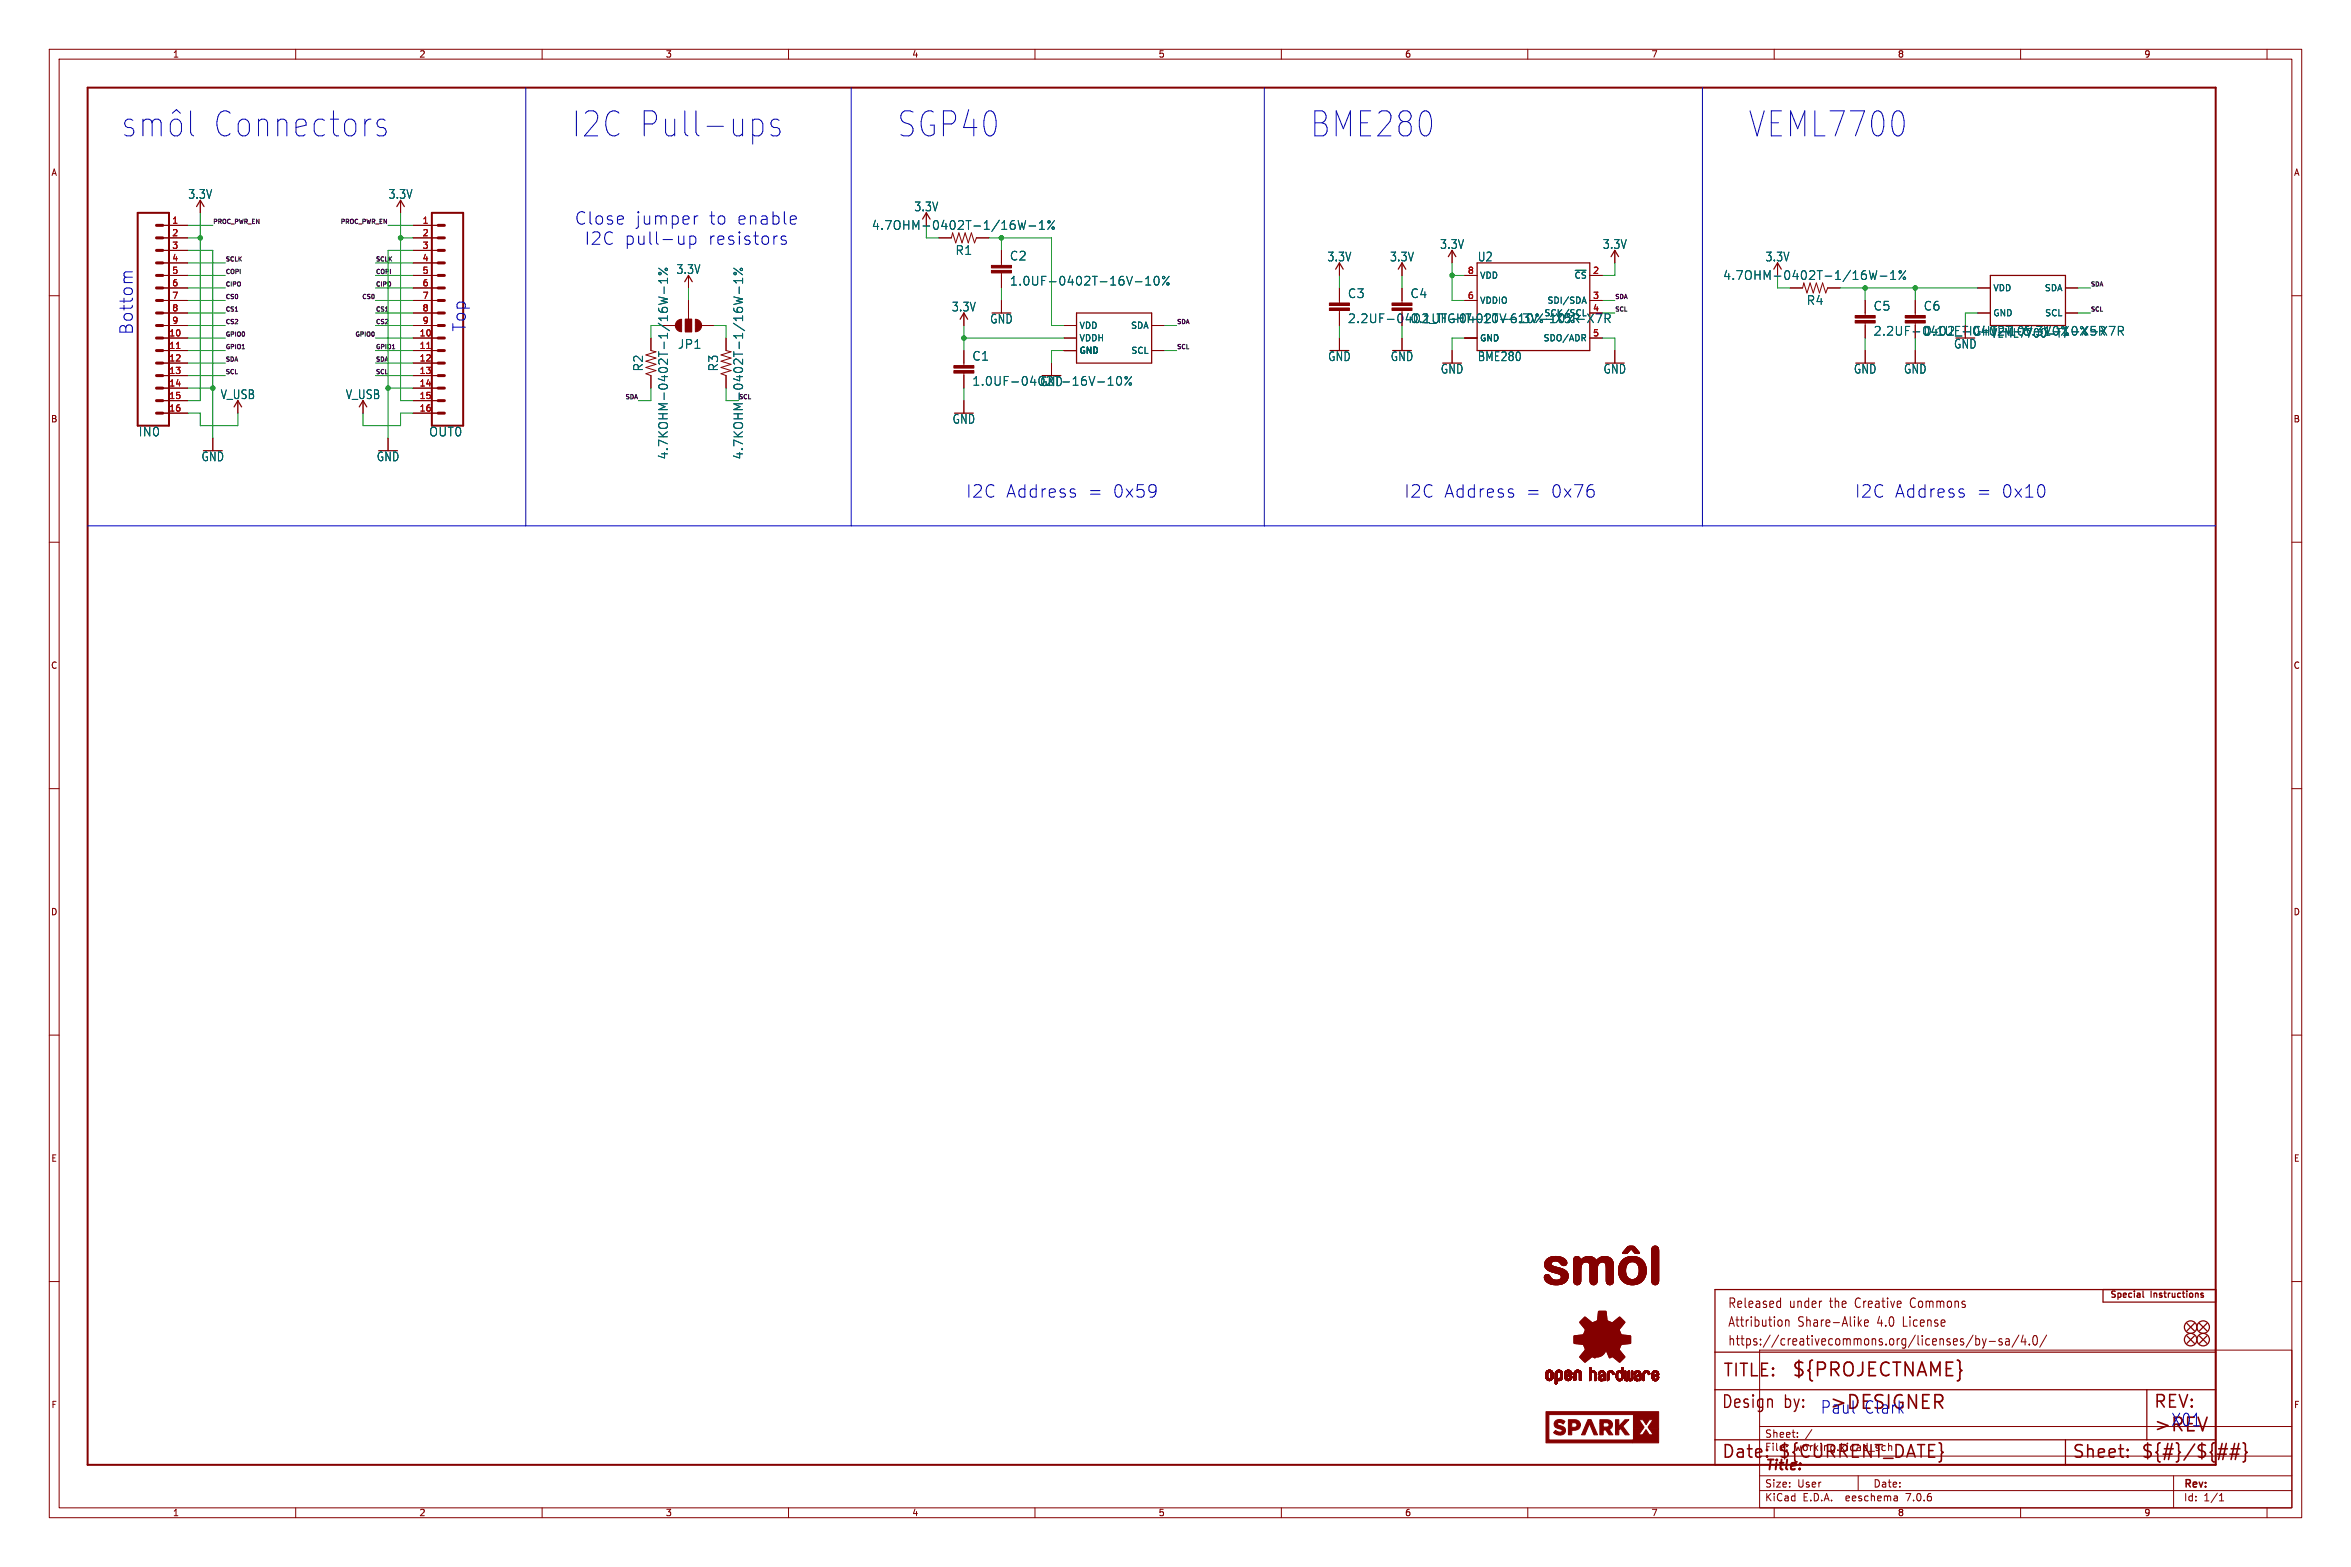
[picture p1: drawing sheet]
<svg xmlns="http://www.w3.org/2000/svg" width="477mm" height="318mm" viewBox="0 0 477 318" stroke-linecap="round" stroke-linejoin="round" font-family="sans-serif">
<defs><g id="words">
<g font-size="7.1" fill="#0000c2">
<text x="42.7" y="28.2">Connectors</text>
<text x="115.8" y="28.2">I2C Pull-ups</text>
<text x="181.9" y="28.2">SGP40</text>
<text x="265.7" y="28.2">BME280</text>
<text x="354.6" y="28.2">VEML7700</text>
</g>
<g font-size="3.8" fill="#840000">
<text x="363.5" y="279.7">${PROJECTNAME}</text>
<text x="371.1" y="286.3">&gt;DESIGNER</text>
<text x="436.9" y="290.9">&gt;REV</text>
</g>
<g font-size="3.5" fill="#0000c2">
<text x="116.6" y="45.8">Close</text>
<text x="128.9" y="45.8">jumper</text>
<text x="143.7" y="45.8">to</text>
<text x="149.4" y="45.8">enable</text>
<text x="118.6" y="49.9">I2C</text>
<text x="126.7" y="49.9">pull-up</text>
<text x="143.5" y="49.9">resistors</text>
<text x="27.2" y="68.1" transform="rotate(-90 27.2 68.1)">Bottom</text>
<text x="94.7" y="67.2" transform="rotate(-90 94.7 67.2)">Top</text>
<text x="196" y="101.2">I2C</text>
<text x="204.1" y="101.2">Address</text>
<text x="220.6" y="101.2">=</text>
<text x="225.6" y="101.2">0x59</text>
<text x="284.9" y="101.2">I2C</text>
<text x="293" y="101.2">Address</text>
<text x="309.5" y="101.2">=</text>
<text x="314.5" y="101.2">0x76</text>
<text x="376.4" y="101.2">I2C</text>
<text x="384.4" y="101.2">Address</text>
<text x="400.9" y="101.2">=</text>
<text x="406" y="101.2">0x10</text>
<text x="369.3" y="287">Paul</text>
<text x="378.2" y="287">Clark</text>
<text x="440.4" y="289.6">X01</text>
</g>
<g font-size="3.5" fill="#840000">
<text x="349.5" y="279.7">TITLE:</text>
<text x="349.2" y="286">Design</text>
<text x="362" y="286">by:</text>
<text x="436.9" y="286">REV:</text>
<text x="349.2" y="296.2">Date:</text>
<text x="360.7" y="296.2">${CURRENT_DATE}</text>
<text x="420.4" y="296.2">Sheet:</text>
<text x="434.3" y="296.2">${#}/${##}</text>
</g>
<text font-size="2.8" fill="#840000" x="358" y="298.8">Title:</text>
<g font-size="2.7" fill="#840000">
<text x="350.5" y="269.5">Attribution</text>
<text x="350.5" y="265.6">Released</text>
<text x="363.1" y="265.6">under</text>
<text x="364.8" y="269.5">Share-Alike</text>
<text x="371.5" y="265.6">the</text>
<text x="376.9" y="265.6">Creative</text>
<text x="381.1" y="269.5">4.0</text>
<text x="386.5" y="269.5">License</text>
<text x="388.3" y="265.6">Commons</text>
<text x="350.5" y="273.3">https://creativecommons.org/licenses/by-sa/4.0/</text>
</g>
<g font-size="2.5" fill="#006464">
<text x="38.1" y="40.5">3.3V</text>
<text x="78.8" y="40.5">3.3V</text>
<text x="176.8" y="46.8">4.7OHM-0402T-1/16W-1%</text>
<text x="185.4" y="43.1">3.3V</text>
<text x="193.8" y="51.9">R1</text>
<text x="204.8" y="53.1">C2</text>
<text x="269.3" y="53.2">3.3V</text>
<text x="282" y="53.2">3.3V</text>
<text x="292.1" y="50.7">3.3V</text>
<text x="299.8" y="53.2">U2</text>
<text x="325.1" y="50.7">3.3V</text>
<text x="358.2" y="53.2">3.3V</text>
<text x="137.2" y="55.8">3.3V</text>
<text x="204.8" y="58.1">1.0UF-0402T-16V-10%</text>
<text x="349.5" y="57">4.7OHM-0402T-1/16W-1%</text>
<text x="193.1" y="63.4">3.3V</text>
<text x="200.8" y="65.8">GND</text>
<text x="273.4" y="60.7">C3</text>
<text x="286.1" y="60.7">C4</text>
<text x="286.1" y="65.8">0.1UF-0402T-6.3V-10%-X7R</text>
<text x="366.5" y="62.1">R4</text>
<text x="380.1" y="63.2">C5</text>
<text x="390.2" y="63.2">C6</text>
<text x="137.5" y="71">JP1</text>
<text x="396.4" y="70.9">GND</text>
<text x="403.9" y="68.7">VEML7700-TT</text>
<text x="130.7" y="75.4" transform="rotate(-90 130.7 75.4)">R2</text>
<text x="145.9" y="75.4" transform="rotate(-90 145.9 75.4)">R3</text>
<text x="197.2" y="73.4">C1</text>
<text x="269.4" y="73.5">GND</text>
<text x="282.1" y="73.5">GND</text>
<text x="292.3" y="76">GND</text>
<text x="299.8" y="73.5">BME280</text>
<text x="325.3" y="76">GND</text>
<text x="376.1" y="76">GND</text>
<text x="386.2" y="76">GND</text>
<text x="44.7" y="81.2">V_USB</text>
<text x="70.1" y="81.2">V_USB</text>
<text x="197.2" y="78.5">1.0UF-0402T-16V-10%</text>
<text x="211" y="78.5">GND</text>
<text x="28" y="88.7">IN0</text>
<text x="87" y="88.7">OUT0</text>
<text x="193.2" y="86.2">GND</text>
<text x="40.8" y="93.8">GND</text>
<text x="76.4" y="93.8">GND</text>
<text x="135.7" y="93.3" transform="rotate(-90 135.7 93.3)">4.7KOHM-0402T-1/16W-1%</text>
<text x="151" y="93.3" transform="rotate(-90 151 93.3)">4.7KOHM-0402T-1/16W-1%</text>
</g>
<g font-size="2.5" fill="#840000">
<text x="273.4" y="65.8">2.2UF-0402_TIGHT-10V-10%-X5R</text>
<text x="380.1" y="68.3">2.2UF-0402_TIGHT-10V-10%-X5R</text>
<text x="390.2" y="68.3">0.1UF-0402T-6.3V-10%-X7R</text>
</g>
<g font-size="2.1" fill="#840000">
<text x="358" y="291.9">Sheet:</text>
<text x="358" y="294.6">File:</text>
<text x="364.1" y="294.6">working.kicad_sch</text>
<text x="358" y="304.8">KiCad</text>
<text x="358" y="302">Size:</text>
<text x="364.7" y="302">User</text>
<text x="365.8" y="304.8">E.D.A.</text>
<text x="374.7" y="304.8">eeschema</text>
<text x="380" y="302">Date:</text>
<text x="387" y="304.8">7.0.6</text>
<text x="443" y="302.2">Rev:</text>
<text x="443" y="304.8">Id:</text>
<text x="447.1" y="304.8">1/1</text>
</g>
<g font-size="1.8" fill="#840000">
<text x="35" y="11.9">1</text>
<text x="85" y="11.9">2</text>
<text x="135" y="11.9">3</text>
<text x="185" y="11.9">4</text>
<text x="235" y="11.9">5</text>
<text x="285" y="11.9">6</text>
<text x="335" y="11.9">7</text>
<text x="385" y="11.9">8</text>
<text x="435" y="11.9">9</text>
<text x="10.3" y="35.9">A</text>
<text x="465.4" y="35.9">A</text>
<text x="10.3" y="85.9">B</text>
<text x="465.3" y="85.9">B</text>
<text x="10.3" y="135.9">C</text>
<text x="465.3" y="135.9">C</text>
<text x="10.3" y="185.9">D</text>
<text x="465.3" y="185.9">D</text>
<text x="10.3" y="235.9">E</text>
<text x="465.4" y="235.9">E</text>
<text x="428" y="263.6">Special</text>
<text x="436.4" y="263.6">Instructions</text>
<text x="10.3" y="285.9">F</text>
<text x="465.4" y="285.9">F</text>
<text x="35" y="307.8">1</text>
<text x="85" y="307.8">2</text>
<text x="135" y="307.8">3</text>
<text x="185" y="307.8">4</text>
<text x="235" y="307.8">5</text>
<text x="285" y="307.8">6</text>
<text x="335" y="307.8">7</text>
<text x="385" y="307.8">8</text>
<text x="435" y="307.8">9</text>
</g>
<g font-size="1.8" fill="#a90000">
<text x="34.9" y="45.5">1</text>
<text x="85.7" y="45.5">1</text>
<text x="34.9" y="48">2</text>
<text x="34.9" y="50.5">3</text>
<text x="34.9" y="53.1">4</text>
<text x="85.7" y="48">2</text>
<text x="85.7" y="50.5">3</text>
<text x="85.7" y="53.1">4</text>
<text x="34.9" y="55.6">5</text>
<text x="34.9" y="58.2">6</text>
<text x="85.7" y="55.6">5</text>
<text x="85.7" y="58.2">6</text>
<text x="297.7" y="55.6">8</text>
<text x="323.1" y="55.6">2</text>
<text x="34.9" y="60.7">7</text>
<text x="34.9" y="63.2">8</text>
<text x="34.9" y="65.8">9</text>
<text x="85.7" y="60.7">7</text>
<text x="85.7" y="63.2">8</text>
<text x="85.7" y="65.8">9</text>
<text x="297.7" y="60.7">6</text>
<text x="323.1" y="60.7">3</text>
<text x="323.1" y="63.2">4</text>
<text x="34.2" y="68.3">10</text>
<text x="34.2" y="70.9">11</text>
<text x="85" y="68.3">10</text>
<text x="85" y="70.9">11</text>
<text x="323.1" y="68.3">5</text>
<text x="34.2" y="73.4">12</text>
<text x="34.2" y="75.9">13</text>
<text x="85" y="73.4">12</text>
<text x="85" y="75.9">13</text>
<text x="34.2" y="78.5">14</text>
<text x="34.2" y="81">15</text>
<text x="34.2" y="83.6">16</text>
<text x="85" y="78.5">14</text>
<text x="85" y="81">15</text>
<text x="85" y="83.6">16</text>
</g>
<g font-size="1.8" fill="#006464">
<text x="300.2" y="56.7">VDD</text>
<text x="319.4" y="56.7">~{CS}</text>
<text x="404.4" y="59.3">VDD</text>
<text x="414.8" y="59.3">SDA</text>
<text x="300.2" y="61.8">VDDIO</text>
<text x="313.3" y="64.4">SCK/SCL</text>
<text x="313.9" y="61.8">SDI/SDA</text>
<text x="404.4" y="64.4">GND</text>
<text x="414.9" y="64.4">SCL</text>
<text x="218.9" y="66.9">VDD</text>
<text x="218.9" y="72">GND</text>
<text x="218.9" y="69.4">VDDH</text>
<text x="229.4" y="66.9">SDA</text>
<text x="229.5" y="72">SCL</text>
<text x="300.2" y="69.4">GND</text>
<text x="313.1" y="69.4">SDO/ADR</text>
</g>
<g font-size="1.2" fill="#0f0f0f">
<text x="43.2" y="45.5">PROC_PWR_EN</text>
<text x="69" y="45.5">PROC_PWR_EN</text>
<text x="45.7" y="53.1">SCLK</text>
<text x="76.2" y="53.1">SCLK</text>
<text x="45.7" y="55.6">COPI</text>
<text x="45.7" y="58.2">CIPO</text>
<text x="76.2" y="55.6">COPI</text>
<text x="76.2" y="58.2">CIPO</text>
<text x="424.2" y="58.2">SDA</text>
<text x="45.7" y="65.8">CS2</text>
<text x="45.7" y="63.3">CS1</text>
<text x="45.7" y="60.7">CS0</text>
<text x="73.3" y="60.7">CS0</text>
<text x="76.2" y="63.3">CS1</text>
<text x="76.2" y="65.8">CS2</text>
<text x="238.8" y="65.8">SDA</text>
<text x="327.7" y="63.3">SCL</text>
<text x="327.7" y="60.7">SDA</text>
<text x="424.2" y="63.3">SCL</text>
<text x="45.7" y="70.9">GPIO1</text>
<text x="45.7" y="68.3">GPIO0</text>
<text x="71.9" y="68.3">GPIO0</text>
<text x="76.2" y="70.9">GPIO1</text>
<text x="238.8" y="70.9">SCL</text>
<text x="45.7" y="73.4">SDA</text>
<text x="45.7" y="76">SCL</text>
<text x="76.2" y="76">SCL</text>
<text x="76.2" y="73.4">SDA</text>
<text x="126.8" y="81">SDA</text>
</g>
<text font-size="1.2" fill="#006464" x="149.9" y="81">SCL</text>
</g></defs>
<g fill="none" stroke="#840000" stroke-width=".2">
<path d="M10 10h457v297.9h-457zM12 12h453v293.9h-453zM60 10v2M110 10v2M160 10v2M210 10v2M260 10v2M310 10v2M360 10v2M410 10v2M460 10v2M10 60h2"/>
<path d="M33 55.9h5.1M33 45.7h5.1M33 48.3h5.1M33 50.8h5.1M33 53.3h5.1M33 58.4h5.1M40.6 40.6v2.6M81.3 40.6v2.6M83.8 55.9h5.1M83.8 45.7h5.1M83.8 48.3h5.1M83.8 50.8h5.1"/>
<path d="M83.8 53.3h5.1M83.8 58.4h5.1M139.7 55.9v2.5M188 43.2v2.5M190.5 48.3h2.5l.3-1.1 .6 2.1 .7-2.1 .6 2.1 .6-2.1 .7 2.1 .6-2.1 .6 2.1 .4-1h2.6M203.2 50.8v3M203.2 55.4v3M271.8 53.3v2.6M271.8 58.4v3.1M284.5 53.3v2.6M284.5 58.4v3.1M294.6 50.8v2.5"/>
<path d="M297.2 55.9h2.5M322.6 55.9h2.5M327.7 50.8v2.5M360.7 53.3v2.6M363.2 58.4h2.6l.2-1 .6 2 .7-2 .6 2 .7-2 .6 2 .6-2 .7 2 .3-1h2.6M401.3 58.4h2.6M419.1 58.4h2.5M465 60h2M33 68.6h5.1M33 61h5.1M33 63.5h5.1M33 66h5.1"/>
<path d="M33 71.1h5.1M33 73.7h5.1M33 76.2h5.1M33 78.7h5.1M83.8 68.6h5.1M83.8 61h5.1M83.8 63.5h5.1M83.8 66h5.1M83.8 71.1h5.1M83.8 73.7h5.1M83.8 76.2h5.1M83.8 78.7h5.1"/>
<path d="M132.1 68.6v2.5l1 .3-2 .6 2 .6-2 .7 2 .6-2 .6 2 .7-2 .6 1 .4v2.5M134.6 66h2.6M139.1 64.8h1.2v2.5h-1.2zM139.7 61v3.8M142.2 66h2.6M147.3 68.6v2.5l1 .3-2 .6 2 .6-2 .7 2 .6-2 .6 2 .7-2 .6 1 .4v2.5M195.6 63.5v2.5M195.6 71.1v3.1M195.6 75.7v3M203.2 61v2.5M213.4 73.7v2.5M215.9 68.6h2.5"/>
<path d="M215.9 66h2.5M215.9 71.1h2.5M233.7 66h2.5M233.7 71.1h2.5M271.8 63v3M271.8 68.6v2.5M284.5 63v.5M284.5 68.6v2.5M294.6 71.1v2.6M297.2 68.6h2.5M297.2 61h2.5M322.6 68.6h2.5"/>
<path d="M322.6 61h2.5M322.6 63.5h2.5M327.7 71.1v2.6M378.5 61v3M378.5 65.5v3.1M378.5 71.1v2.6M388.6 61v3M388.6 65.5v.5M388.6 71.1v2.6M401.3 63.5h2.6M419.1 63.5h2.5M33 81.3h5.1"/>
<path d="M33 83.8h5.1M43.2 88.9v2.5M48.3 81.3v2.5M73.7 81.3v2.5M78.7 88.9v2.5M83.8 81.3h5.1M83.8 83.8h5.1M195.6 81.3v2.5M10 110h2M465 110h2M10 160h2M465 160h2"/>
<path d="M10 210h2M465 210h2M10 260h2M465 260h2M357 273.9h108v32h-108zM357 299.4h108M357 295.4h108M357 289.4h108M364.7 291.4v.2M364.7 290.7v.1M367.6 290l-1.2 1.9M377 299.4v3"/>
<path d="M441 299.4v6.5M60 305.9v2M110 305.9v2M160 305.9v2M210 305.9v2M260 305.9v2M310 305.9v2M357 302.4h108M360 305.9v2M384.9 303.6l.1 .9M385 304.4l-.1 .1M385 303.8l-.1 .1"/>
<path d="M410 305.9v2M450.4 304.5h.8M450.4 303.4l.4-.4v1.5M460 305.9v2"/>
</g>
<g fill="#840000" stroke="#840000" stroke-width=".2">
<path d="M282.4 62.5h4.1v.5h-4.1z"/>
<path d="M282.4 61.5h4.1v.5h-4.1z"/>
<path d="M137.4 65.1l.9-.3v2.5a1.27 1.27 0 0 1-1.2-.8 1.27 1.27 0 0 1 .3-1.4z"/>
<path d="M139.1 64.8h1.2v2.5h-1.2z"/>
<path d="M141.1 64.8a1.27 1.27 0 0 1 1.3 1.2 1.27 1.27 0 0 1-1.3 1.3z"/>
<path d="M201.2 54.9h4v.5h-4z"/>
<path d="M201.2 53.8h4v.6h-4z"/>
<path d="M386.6 65h4.1v.5h-4.1z"/>
<path d="M386.6 64h4.1v.5h-4.1z"/>
<path d="M193.5 75.2h4.1v.5h-4.1z"/>
<path d="M193.5 74.2h4.1v.5h-4.1z"/>
<path d="M313.7 279.4h.3z"/>
<path d="M313.7 279.3l.3 .1z"/>
<path d="M313.7 279.3h.3z"/>
<path d="M313.7 279.2l.3 .1z"/>
<path d="M313.7 279.2h.3z"/>
<path d="M313.7 279.1l.3 .1z"/>
<path d="M313.7 279.1h.3z"/>
<path d="M313.7 279l.3 .1z"/>
<path d="M313.7 279h.3z"/>
<path d="M313.7 278.9l.3 .1z"/>
<path d="M313.7 278.9h.3z"/>
<path d="M313.7 278.8l.3 .1z"/>
<path d="M313.7 278.8h.3z"/>
<path d="M313.7 278.7l.3 .1z"/>
<path d="M313.7 278.7h.3z"/>
<path d="M313.7 278.6l.3 .1z"/>
<path d="M313.7 279.5h.4z"/>
<path d="M313.7 279.4l.4 .1z"/>
<path d="M313.7 279.4h.4z"/>
<path d="M313.7 278.6h.4z"/>
<path d="M313.7 279.6h.4z"/>
<path d="M313.7 279.5l.4 .1z"/>
<path d="M313.7 278.5l.4 .1z"/>
<path d="M313.7 278.5h.4z"/>
<path d="M313.7 279.6h.5z"/>
<path d="M313.7 278.4l.5 .1z"/>
<path d="M313.7 278.4h.5z"/>
<path d="M313.7 279.7h.6z"/>
<path d="M313.7 279.6l.5 .1z"/>
<path d="M313.7 278.4h.6z"/>
<path d="M313.7 279.7h1.3z"/>
<path d="M313.7 278.3l1.3 .1z"/>
<path d="M313.8 279.7h1.2z"/>
<path d="M313.8 278.3h1.2z"/>
<path d="M313.8 279.8h1.2z"/>
<path d="M313.8 279.7l1.2 .1z"/>
<path d="M313.8 278.2l1.2 .1z"/>
<path d="M313.8 278.2h1.2z"/>
<path d="M313.8 279.8l1.2 .1z"/>
<path d="M313.9 279.9h1z"/>
<path d="M313.9 278.2h1z"/>
<path d="M313.9 278.1l1 .1z"/>
<path d="M313.9 278.1h1z"/>
<path d="M313.9 279.9l1 .1z"/>
<path d="M314 280h.8z"/>
<path d="M314 278.1h.8z"/>
<path d="M314 278l.8 .1z"/>
<path d="M314 278h.7z"/>
<path d="M314.1 280h.6z"/>
<path d="M314.1 278h.6z"/>
<path d="M314.1 280l.6 .1z"/>
<path d="M314.2 278h.4z"/>
<path d="M314.2 280.1h.4z"/>
<path d="M314.2 278h.3z"/>
<path d="M314.3 280.1h.2z"/>
<path d="M314.3 278h.2z"/>
<path d="M314.4 278.4h.6z"/>
<path d="M314.5 279.7h.5z"/>
<path d="M314.5 278.4h.5z"/>
<path d="M314.5 279.7h.6z"/>
<path d="M314.5 278.4h.6z"/>
<path d="M314.5 279.6l.6 .1z"/>
<path d="M314.6 278.4h.5z"/>
<path d="M314.6 279.6h.5z"/>
<path d="M314.6 278.4l.5 .1z"/>
<path d="M314.6 278.5h.5z"/>
<path d="M314.7 279.6h.4z"/>
<path d="M314.7 278.5h.4z"/>
<path d="M314.7 279.5l.4 .1z"/>
<path d="M314.7 279.5h.4z"/>
<path d="M314.7 278.6h.4z"/>
<path d="M314.7 278.5l.4 .1z"/>
<path d="M314.7 279.4l.4 .1z"/>
<path d="M314.7 279.4h.4z"/>
<path d="M314.7 279.3l.4 .1z"/>
<path d="M314.7 279.3h.4z"/>
<path d="M314.7 279.2l.4 .1z"/>
<path d="M314.7 279.2h.4z"/>
<path d="M314.7 279.1l.4 .1z"/>
<path d="M314.7 279.1h.4z"/>
<path d="M314.7 279l.4 .1z"/>
<path d="M314.7 279h.4z"/>
<path d="M314.7 278.9l.4 .1z"/>
<path d="M314.7 278.9h.4z"/>
<path d="M314.7 278.8l.4 .1z"/>
<path d="M314.7 278.8h.4z"/>
<path d="M314.7 278.7l.4 .1z"/>
<path d="M314.7 278.7h.4z"/>
<path d="M314.7 278.6l.4 .1z"/>
<path d="M315.6 280.7h.2z"/>
<path d="M315.6 280.7h.3z"/>
<path d="M315.6 280.6l.3 .1z"/>
<path d="M315.6 280.6h.4z"/>
<path d="M315.6 280.5l.4 .1z"/>
<path d="M315.6 280.5h.4z"/>
<path d="M315.6 280.4l.4 .1z"/>
<path d="M315.6 280.4h.4z"/>
<path d="M315.6 280.3l.4 .1z"/>
<path d="M315.6 280.3h.4z"/>
<path d="M315.6 280.2l.4 .1z"/>
<path d="M315.6 280.2h.4z"/>
<path d="M315.6 280.1l.4 .1z"/>
<path d="M315.6 280.1h.4z"/>
<path d="M315.6 280l.4 .1z"/>
<path d="M315.6 280h1z"/>
<path d="M315.6 280h1.1z"/>
<path d="M315.6 279.9l1.2 .1z"/>
<path d="M315.6 279.9h1.2z"/>
<path d="M315.6 279.9h1.3z"/>
<path d="M315.6 279.8l1.3 .1z"/>
<path d="M315.6 279.8h1.3z"/>
<path d="M315.6 279.7l1.3 .1z"/>
<path d="M315.6 279.7h1.3z"/>
<path d="M315.6 279.7h1.4z"/>
<path d="M315.6 279.7h.6z"/>
<path d="M315.6 279.6l.5 .1z"/>
<path d="M315.6 279.6h.5z"/>
<path d="M315.6 279.6h.4z"/>
<path d="M315.6 279.5l.4 .1z"/>
<path d="M315.6 279.5h.4z"/>
<path d="M315.6 279.4l.4 .1z"/>
<path d="M315.6 279.4h.4z"/>
<path d="M315.6 279.3l.4 .1z"/>
<path d="M315.6 279.3h.4z"/>
<path d="M315.6 279.2l.4 .1z"/>
<path d="M315.6 279.2h.4z"/>
<path d="M315.6 279.1l.4 .1z"/>
<path d="M315.6 279.1h.4z"/>
<path d="M315.6 279l.4 .1z"/>
<path d="M315.6 279h.4z"/>
<path d="M315.6 278.9l.4 .1z"/>
<path d="M315.6 278.9h.4z"/>
<path d="M315.6 278.8l.4 .1z"/>
<path d="M315.6 278.8h.4z"/>
<path d="M315.6 278.7l.4 .1z"/>
<path d="M315.6 278.7h.4z"/>
<path d="M315.6 278.6l.4 .1z"/>
<path d="M315.6 278.6h.4z"/>
<path d="M315.6 278.5l.4 .1z"/>
<path d="M315.6 280.8h.1z"/>
<path d="M315.6 280.7l.2 .1z"/>
<path d="M315.6 278.5h.4z"/>
<path d="M315.6 278.5h.5z"/>
<path d="M315.6 278.4l.5 .1z"/>
<path d="M315.6 278.4h.5z"/>
<path d="M315.6 278.4h.6z"/>
<path d="M315.7 278.4h.5z"/>
<path d="M315.7 278.3l1.3 .1z"/>
<path d="M315.7 278.3h1.2z"/>
<path d="M315.7 278.2l1.2 .1z"/>
<path d="M315.7 278.2h1.2z"/>
<path d="M315.7 278.2h1.1z"/>
<path d="M315.8 278.2h1z"/>
<path d="M315.8 278.1l1 .1z"/>
<path d="M315.8 278.1h1z"/>
<path d="M315.9 278.1h.9z"/>
<path d="M315.9 278.1h.8z"/>
<path d="M315.9 278l.8 .1z"/>
<path d="M316 278h.6z"/>
<path d="M316 280l.6 .1z"/>
<path d="M316.1 278h.5z"/>
<path d="M316.1 280.1h.4z"/>
<path d="M316.1 278h.4z"/>
<path d="M316.2 280.1h.2z"/>
<path d="M316.2 278h.2z"/>
<path d="M316.4 278.4h.6z"/>
<path d="M316.4 279.7h.6z"/>
<path d="M316.5 279.7h.5z"/>
<path d="M316.5 278.4h.5z"/>
<path d="M316.5 279.6l.5 .1z"/>
<path d="M316.5 279.6h.5z"/>
<path d="M316.5 278.4l.5 .1z"/>
<path d="M316.6 279.6h.4z"/>
<path d="M316.6 278.5h.4z"/>
<path d="M316.6 279.5l.4 .1z"/>
<path d="M316.6 279.5h.4z"/>
<path d="M316.6 278.6h.4z"/>
<path d="M316.6 278.5l.4 .1z"/>
<path d="M316.6 279.4l.4 .1z"/>
<path d="M316.6 279.4h.4z"/>
<path d="M316.6 278.7h.4z"/>
<path d="M316.6 278.6l.4 .1z"/>
<path d="M316.7 279.4h.3z"/>
<path d="M316.7 279.3l.3 .1z"/>
<path d="M316.7 279.3h.3z"/>
<path d="M316.7 279.2l.3 .1z"/>
<path d="M316.7 279.2h.3z"/>
<path d="M316.7 279.1l.3 .1z"/>
<path d="M316.7 279.1h.3z"/>
<path d="M316.7 279l.3 .1z"/>
<path d="M316.7 279h.3z"/>
<path d="M316.7 278.9l.3 .1z"/>
<path d="M316.7 278.9h.3z"/>
<path d="M316.7 278.8l.3 .1z"/>
<path d="M316.7 278.8h.3z"/>
<path d="M316.7 278.7l.3 .1z"/>
<path d="M316.7 278.7h.3z"/>
<path d="M317.5 279.5h.4z"/>
<path d="M317.5 279.4l.4 .1z"/>
<path d="M317.5 279.4h.4z"/>
<path d="M317.5 279.3l.5 .1z"/>
<path d="M317.5 279.3h.5z"/>
<path d="M317.5 279.3h.6z"/>
<path d="M317.5 279.3h.7z"/>
<path d="M317.5 279.2l.7 .1z"/>
<path d="M317.5 279.2h.7z"/>
<path d="M317.5 279.2h.8z"/>
<path d="M317.5 279.2h.9z"/>
<path d="M317.5 279.1l.9 .1z"/>
<path d="M317.5 279.1h.9z"/>
<path d="M317.5 279.1h1z"/>
<path d="M317.5 279.1h1.1z"/>
<path d="M317.5 279l1.1 .1z"/>
<path d="M317.5 279h1.2z"/>
<path d="M317.5 279h1.3z"/>
<path d="M317.5 278.9l1.3 .1z"/>
<path d="M317.5 278.9h1.4z"/>
<path d="M317.5 278.9h.4z"/>
<path d="M317.5 278.8l.4 .1z"/>
<path d="M317.5 278.8h.4z"/>
<path d="M317.5 278.7l.4 .1z"/>
<path d="M317.5 278.7h.4z"/>
<path d="M317.5 278.6l.4 .1z"/>
<path d="M317.5 278.6h.4z"/>
<path d="M317.5 278.5l.4 .1z"/>
<path d="M317.5 279.6h.5z"/>
<path d="M317.5 279.6h.4z"/>
<path d="M317.5 279.5l.4 .1z"/>
<path d="M317.5 278.5h.4z"/>
<path d="M317.5 278.5h.5z"/>
<path d="M317.5 278.4l.5 .1z"/>
<path d="M317.5 278.4h.5z"/>
<path d="M317.5 279.6l.6 .1z"/>
<path d="M317.5 278.4h.6z"/>
<path d="M317.5 279.7h.6z"/>
<path d="M317.6 279.7h.5z"/>
<path d="M317.6 278.4h.5z"/>
<path d="M317.6 279.7h1.3z"/>
<path d="M317.6 278.4h.6z"/>
<path d="M317.6 279.7h1.2z"/>
<path d="M317.6 278.3l1.3 .1z"/>
<path d="M317.6 278.3h1.3z"/>
<path d="M317.6 279.8h1.2z"/>
<path d="M317.6 279.7l1.2 .1z"/>
<path d="M317.6 278.3h1.2z"/>
<path d="M317.6 278.2l1.2 .1z"/>
<path d="M317.7 279.8l1.1 .1z"/>
<path d="M317.7 278.2h1.1z"/>
<path d="M317.7 279.9h1.1z"/>
<path d="M317.7 279.9h1z"/>
<path d="M317.7 278.2h1z"/>
<path d="M317.7 278.1l1 .1z"/>
<path d="M317.7 278.1h1z"/>
<path d="M317.8 279.9l.9 .1z"/>
<path d="M317.8 278.1h.9z"/>
<path d="M317.8 280h.8z"/>
<path d="M317.8 278.1h.8z"/>
<path d="M317.9 280h.7z"/>
<path d="M317.9 278l.7 .1z"/>
<path d="M317.9 278h.7z"/>
<path d="M317.9 278h.6z"/>
<path d="M317.9 280h.6z"/>
<path d="M318 278h.5z"/>
<path d="M318 280l.5 .1z"/>
<path d="M318 278.9h.9z"/>
<path d="M318 278h.4z"/>
<path d="M318 280.1h.4z"/>
<path d="M318.1 280.1h.3z"/>
<path d="M318.1 280.1h.2z"/>
<path d="M318.1 278.9h.8z"/>
<path d="M318.1 278h.3z"/>
<path d="M318.1 278.8l.8 .1z"/>
<path d="M318.1 278h.2z"/>
<path d="M318.1 278.8h.8z"/>
<path d="M318.2 278.8h.7z"/>
<path d="M318.3 278.8h.6z"/>
<path d="M318.3 278.4h.6z"/>
<path d="M318.3 279.7h.6z"/>
<path d="M318.3 278.7l.6 .1z"/>
<path d="M318.3 278.7h.6z"/>
<path d="M318.4 278.7h.5z"/>
<path d="M318.4 278.4h.5z"/>
<path d="M318.4 279.7h.5z"/>
<path d="M318.4 279.6l.5 .1z"/>
<path d="M318.4 279.6h.5z"/>
<path d="M318.4 278.4l.5 .1z"/>
<path d="M318.4 278.5h.5z"/>
<path d="M318.5 279.6h.4z"/>
<path d="M318.5 278.5h.4z"/>
<path d="M318.5 278.7h.4z"/>
<path d="M318.5 279.5l.4 .1z"/>
<path d="M318.5 279.5h.4z"/>
<path d="M318.5 278.6l.4 .1z"/>
<path d="M318.5 278.6h.4z"/>
<path d="M318.5 278.5l.4 .1z"/>
<path d="M318.5 279.4l.4 .1z"/>
<path d="M318.5 279.4h.4z"/>
<path d="M318.6 279.4h.3z"/>
<path d="M318.6 279.3l.3 .1z"/>
<path d="M318.6 279.3h.3z"/>
<path d="M318.7 279.3h.2z"/>
<path d="M318.7 279.2l.2 .1z"/>
<path d="M318.7 279.2h.2z"/>
<path d="M318.8 279.2h.1z"/>
<path d="M319.4 280h.3z"/>
<path d="M319.4 280h.4z"/>
<path d="M319.4 279.9l.4 .1z"/>
<path d="M319.4 279.9h.4z"/>
<path d="M319.4 279.8l.4 .1z"/>
<path d="M319.4 279.8h.4z"/>
<path d="M319.4 279.7l.4 .1z"/>
<path d="M319.4 279.7h.4z"/>
<path d="M319.4 279.6l.4 .1z"/>
<path d="M319.4 279.6h.4z"/>
<path d="M319.4 279.5l.4 .1z"/>
<path d="M319.4 279.5h.4z"/>
<path d="M319.4 279.4l.4 .1z"/>
<path d="M319.4 279.4h.4z"/>
<path d="M319.4 279.3l.4 .1z"/>
<path d="M319.4 279.3h.4z"/>
<path d="M319.4 279.2l.4 .1z"/>
<path d="M319.4 279.2h.4z"/>
<path d="M319.4 279.1l.4 .1z"/>
<path d="M319.4 279.1h.4z"/>
<path d="M319.4 279l.4 .1z"/>
<path d="M319.4 279h.4z"/>
<path d="M319.4 278.9l.4 .1z"/>
<path d="M319.4 278.9h.4z"/>
<path d="M319.4 278.8l.4 .1z"/>
<path d="M319.4 278.8h.4z"/>
<path d="M319.4 278.7l.4 .1z"/>
<path d="M319.4 278.7h.4z"/>
<path d="M319.4 278.6l.4 .1z"/>
<path d="M319.4 278.6h.4z"/>
<path d="M319.4 280h.2z"/>
<path d="M319.4 278.5l.4 .1z"/>
<path d="M319.4 280l.2 .1z"/>
<path d="M319.4 278.5h.4z"/>
<path d="M319.4 278.5h.5z"/>
<path d="M319.4 278.4l.5 .1z"/>
<path d="M319.5 278.4h.4z"/>
<path d="M319.5 278.4h.5z"/>
<path d="M319.5 278.4h.6z"/>
<path d="M319.5 278.3l1.3 .1z"/>
<path d="M319.5 278.3h1.3z"/>
<path d="M319.5 278.3h1.2z"/>
<path d="M319.5 278.2l1.2 .1z"/>
<path d="M319.6 278.2h1.1z"/>
<path d="M319.6 278.2h1z"/>
<path d="M319.6 278.1l1 .1z"/>
<path d="M319.6 278.1h1z"/>
<path d="M319.7 278.1h.9z"/>
<path d="M319.7 278.1h.8z"/>
<path d="M319.8 278l.7 .1z"/>
<path d="M319.8 278h.7z"/>
<path d="M319.8 278h.6z"/>
<path d="M319.9 278h.5z"/>
<path d="M319.9 278h.4z"/>
<path d="M320 278h.3z"/>
<path d="M320.2 278.4h.6z"/>
<path d="M320.3 278.4h.5z"/>
<path d="M320.4 278.4l.4 .1z"/>
<path d="M320.4 278.5h.4z"/>
<path d="M320.4 278.5l.5 .1z"/>
<path d="M320.5 278.6h.4z"/>
<path d="M320.5 280h.2z"/>
<path d="M320.5 280h.3z"/>
<path d="M320.5 279.9l.4 .1z"/>
<path d="M320.5 279.9h.4z"/>
<path d="M320.5 279.8l.4 .1z"/>
<path d="M320.5 279.8h.4z"/>
<path d="M320.5 279.7l.4 .1z"/>
<path d="M320.5 279.7h.4z"/>
<path d="M320.5 279.6l.4 .1z"/>
<path d="M320.5 279.6h.4z"/>
<path d="M320.5 279.5l.4 .1z"/>
<path d="M320.5 279.5h.4z"/>
<path d="M320.5 279.4l.4 .1z"/>
<path d="M320.5 279.4h.4z"/>
<path d="M320.5 279.3l.4 .1z"/>
<path d="M320.5 279.3h.4z"/>
<path d="M320.5 279.2l.4 .1z"/>
<path d="M320.5 279.2h.4z"/>
<path d="M320.5 279.1l.4 .1z"/>
<path d="M320.5 279.1h.4z"/>
<path d="M320.5 279l.4 .1z"/>
<path d="M320.5 279h.4z"/>
<path d="M320.5 278.9l.4 .1z"/>
<path d="M320.5 278.9h.4z"/>
<path d="M320.5 278.8l.4 .1z"/>
<path d="M320.5 278.8h.4z"/>
<path d="M320.5 278.7l.4 .1z"/>
<path d="M320.5 278.7h.4z"/>
<path d="M320.5 278.6l.4 .1z"/>
<path d="M320.5 280l.2 .1z"/>
<path d="M320.5 280.1h.1z"/>
<path d="M322.5 280.1h.2z"/>
<path d="M322.5 280l.2 .1z"/>
<path d="M322.5 277.6h.3z"/>
<path d="M322.5 280.1h.1z"/>
<path d="M322.5 280h.2z"/>
<path d="M322.5 280h.3z"/>
<path d="M322.5 279.9l.3 .1z"/>
<path d="M322.5 279.9h.3z"/>
<path d="M322.5 279.8l.3 .1z"/>
<path d="M322.5 279.8h.3z"/>
<path d="M322.5 279.7l.3 .1z"/>
<path d="M322.5 279.7h.3z"/>
<path d="M322.5 279.6l.3 .1z"/>
<path d="M322.5 279.6h.3z"/>
<path d="M322.5 279.5l.3 .1z"/>
<path d="M322.5 279.5h.3z"/>
<path d="M322.5 279.4l.3 .1z"/>
<path d="M322.5 279.4h.3z"/>
<path d="M322.5 279.3l.3 .1z"/>
<path d="M322.5 279.3h.3z"/>
<path d="M322.5 279.2l.3 .1z"/>
<path d="M322.5 279.2h.3z"/>
<path d="M322.5 279.1l.3 .1z"/>
<path d="M322.5 279.1h.3z"/>
<path d="M322.5 279l.3 .1z"/>
<path d="M322.5 279h.3z"/>
<path d="M322.5 278.9l.3 .1z"/>
<path d="M322.5 278.9h.3z"/>
<path d="M322.5 278.8l.3 .1z"/>
<path d="M322.5 278.8h.3z"/>
<path d="M322.5 278.7l.3 .1z"/>
<path d="M322.5 278.7h.3z"/>
<path d="M322.5 278.6l.3 .1z"/>
<path d="M322.5 278.6h.3z"/>
<path d="M322.5 278.6h.4z"/>
<path d="M322.5 278.5l.4 .1z"/>
<path d="M322.5 278.5h.4z"/>
<path d="M322.5 278.5h.5z"/>
<path d="M322.5 278.4l.5 .1z"/>
<path d="M322.5 278.4h.5z"/>
<path d="M322.5 278.4h.6z"/>
<path d="M322.5 278.4h.7z"/>
<path d="M322.5 278.4h1.2z"/>
<path d="M322.5 278.3l1.2 .1z"/>
<path d="M322.5 278.3h1.2z"/>
<path d="M322.5 278.3h1.1z"/>
<path d="M322.5 278.2l1.1 .1z"/>
<path d="M322.5 278.2h1.1z"/>
<path d="M322.5 278.2h1z"/>
<path d="M322.5 278.2h.3z"/>
<path d="M322.5 278.1l.3 .1z"/>
<path d="M322.5 278.1h.3z"/>
<path d="M322.5 278l.3 .1z"/>
<path d="M322.5 278h.3z"/>
<path d="M322.5 277.9l.3 .1z"/>
<path d="M322.5 277.9h.3z"/>
<path d="M322.5 277.8l.3 .1z"/>
<path d="M322.5 277.8h.3z"/>
<path d="M322.5 277.7l.3 .1z"/>
<path d="M322.5 277.7h.3z"/>
<path d="M322.5 277.6l.3 .1z"/>
<path d="M322.5 277.5l.3 .1z"/>
<path d="M322.5 277.5h.3z"/>
<path d="M322.6 277.5h.2z"/>
<path d="M322.7 277.4l.1 .1z"/>
<path d="M322.9 278.2h.6z"/>
<path d="M322.9 278.1l.6 .1z"/>
<path d="M323 278.1h.5z"/>
<path d="M323 278.1h.4z"/>
<path d="M323.2 278.4h.6z"/>
<path d="M323.3 278.4h.5z"/>
<path d="M323.4 278.4h.4z"/>
<path d="M323.4 278.4l.4 .1z"/>
<path d="M323.4 278.5h.4z"/>
<path d="M323.5 278.5h.3z"/>
<path d="M323.5 278.6h.3z"/>
<path d="M323.5 278.5l.3 .1z"/>
<path d="M323.5 278.6h.4z"/>
<path d="M323.6 278.6h.3z"/>
<path d="M323.6 278.7h.3z"/>
<path d="M323.6 278.6l.3 .1z"/>
<path d="M323.6 278.8h.3z"/>
<path d="M323.6 278.7l.3 .1z"/>
<path d="M323.6 280.1h.1z"/>
<path d="M323.6 280l.2 .1z"/>
<path d="M323.6 280h.2z"/>
<path d="M323.6 280h.3z"/>
<path d="M323.6 279.9l.3 .1z"/>
<path d="M323.6 279.9h.3z"/>
<path d="M323.6 279.8l.3 .1z"/>
<path d="M323.6 279.8h.3z"/>
<path d="M323.6 279.7l.3 .1z"/>
<path d="M323.6 279.7h.3z"/>
<path d="M323.6 279.6l.3 .1z"/>
<path d="M323.6 279.6h.3z"/>
<path d="M323.6 279.5l.3 .1z"/>
<path d="M323.6 279.5h.3z"/>
<path d="M323.6 279.4l.3 .1z"/>
<path d="M323.6 279.4h.3z"/>
<path d="M323.6 279.3l.3 .1z"/>
<path d="M323.6 279.3h.3z"/>
<path d="M323.6 279.2l.3 .1z"/>
<path d="M323.6 279.2h.3z"/>
<path d="M323.6 279.1l.3 .1z"/>
<path d="M323.6 279.1h.3z"/>
<path d="M323.6 279l.3 .1z"/>
<path d="M323.6 279h.3z"/>
<path d="M323.6 278.9l.3 .1z"/>
<path d="M323.6 278.9h.3z"/>
<path d="M323.6 278.8l.3 .1z"/>
<path d="M324.3 279.7h.3z"/>
<path d="M324.3 279.6l.3 .1z"/>
<path d="M324.3 279.6h.3z"/>
<path d="M324.3 279.5l.3 .1z"/>
<path d="M324.3 279.5h.3z"/>
<path d="M324.3 278.9h.2z"/>
<path d="M324.3 278.8l.2 .1z"/>
<path d="M324.3 278.8h.3z"/>
<path d="M324.3 278.7l.3 .1z"/>
<path d="M324.3 278.7h.3z"/>
<path d="M324.3 279.7h.4z"/>
<path d="M324.3 279.5h.4z"/>
<path d="M324.3 279.4l.4 .1z"/>
<path d="M324.3 279.4h.4z"/>
<path d="M324.4 279.8h.3z"/>
<path d="M324.4 279.7l.3 .1z"/>
<path d="M324.4 279.7h.3z"/>
<path d="M324.4 279.4h.3z"/>
<path d="M324.4 278.7h.2z"/>
<path d="M324.4 278.6l.2 .1z"/>
<path d="M324.4 278.6h.2z"/>
<path d="M324.4 278.6h.3z"/>
<path d="M324.4 279.8h.4z"/>
<path d="M324.4 279.4h.4z"/>
<path d="M324.4 279.3l.4 .1z"/>
<path d="M324.4 279.3h.5z"/>
<path d="M324.4 278.5l.3 .1z"/>
<path d="M324.4 278.5h.3z"/>
<path d="M324.4 279.8l.8 .1z"/>
<path d="M324.4 279.8h.5z"/>
<path d="M324.4 279.9h.8z"/>
<path d="M324.4 278.5h.4z"/>
<path d="M324.4 279.3h.6z"/>
<path d="M324.4 278.4l.4 .1z"/>
<path d="M324.4 279.3h.7z"/>
<path d="M324.4 279.2l.7 .1z"/>
<path d="M324.4 278.4h.4z"/>
<path d="M324.4 278.4h.5z"/>
<path d="M324.5 279.9h.7z"/>
<path d="M324.5 279.2h.6z"/>
<path d="M324.5 278.4h.4z"/>
<path d="M324.5 278.4h.5z"/>
<path d="M324.5 279.9l.7 .1z"/>
<path d="M324.5 278.4h1.1z"/>
<path d="M324.5 280h.7z"/>
<path d="M324.5 279.2h.7z"/>
<path d="M324.5 278.4h1z"/>
<path d="M324.5 278.3l1 .1z"/>
<path d="M324.5 278.3h1z"/>
<path d="M324.5 279.2h.8z"/>
<path d="M324.6 280h.6z"/>
<path d="M324.6 279.2h.7z"/>
<path d="M324.6 278.3h.9z"/>
<path d="M324.6 279.1l.7 .1z"/>
<path d="M324.6 278.3h.8z"/>
<path d="M324.6 278.2l.8 .1z"/>
<path d="M324.6 279.1h1.1z"/>
<path d="M324.6 278.2h.8z"/>
<path d="M324.6 280l.6 .1z"/>
<path d="M324.7 280.1h.5z"/>
<path d="M324.7 278.2h.7z"/>
<path d="M324.7 279.1h1z"/>
<path d="M324.7 278.2h.6z"/>
<path d="M324.7 278.1l.6 .1z"/>
<path d="M324.8 278.1h.5z"/>
<path d="M324.8 279.1h.9z"/>
<path d="M324.8 279l.9 .1z"/>
<path d="M324.8 278.1h.4z"/>
<path d="M324.9 279h.8z"/>
<path d="M324.9 279.8h.3z"/>
<path d="M325 278.1h.1z"/>
<path d="M325 279.8h.2z"/>
<path d="M325 279h.7z"/>
<path d="M325 278.9l.7 .1z"/>
<path d="M325 278.4h.6z"/>
<path d="M325.1 278.9h.6z"/>
<path d="M325.1 278.4h.5z"/>
<path d="M325.2 278.9h.5z"/>
<path d="M325.2 278.4h.4z"/>
<path d="M325.2 278.4l.4 .1z"/>
<path d="M325.2 278.5h.4z"/>
<path d="M325.3 278.9h.4z"/>
<path d="M325.3 278.5h.3z"/>
<path d="M325.3 278.8l.4 .1z"/>
<path d="M325.3 278.8h.4z"/>
<path d="M325.3 278.5l.3 .1z"/>
<path d="M325.3 278.6h.4z"/>
<path d="M325.3 279.1l.4 .1z"/>
<path d="M325.4 278.8h.3z"/>
<path d="M325.4 278.6h.3z"/>
<path d="M325.4 279.2h.3z"/>
<path d="M325.4 278.7h.3z"/>
<path d="M325.4 278.6l.3 .1z"/>
<path d="M325.4 280.1h.1z"/>
<path d="M325.4 280.1h.2z"/>
<path d="M325.4 280l.2 .1z"/>
<path d="M325.4 280h.2z"/>
<path d="M325.4 280h.3z"/>
<path d="M325.4 279.9l.3 .1z"/>
<path d="M325.4 279.9h.3z"/>
<path d="M325.4 279.8l.3 .1z"/>
<path d="M325.4 279.8h.3z"/>
<path d="M325.4 279.7l.3 .1z"/>
<path d="M325.4 279.7h.3z"/>
<path d="M325.4 279.6l.3 .1z"/>
<path d="M325.4 279.6h.3z"/>
<path d="M325.4 279.5l.3 .1z"/>
<path d="M325.4 279.5h.3z"/>
<path d="M325.4 279.4l.3 .1z"/>
<path d="M325.4 279.4h.3z"/>
<path d="M325.4 279.3l.3 .1z"/>
<path d="M325.4 279.3h.3z"/>
<path d="M325.4 279.2l.3 .1z"/>
<path d="M325.4 278.7l.3 .1z"/>
<path d="M326.1 280.1h.1z"/>
<path d="M326.1 280.1h.2z"/>
<path d="M326.1 280l.2 .1z"/>
<path d="M326.1 280h.3z"/>
<path d="M326.1 279.9l.3 .1z"/>
<path d="M326.1 279.9h.3z"/>
<path d="M326.1 279.8l.3 .1z"/>
<path d="M326.1 279.8h.3z"/>
<path d="M326.1 279.7l.3 .1z"/>
<path d="M326.1 279.7h.3z"/>
<path d="M326.1 279.6l.3 .1z"/>
<path d="M326.1 279.6h.3z"/>
<path d="M326.1 279.5l.3 .1z"/>
<path d="M326.1 279.5h.3z"/>
<path d="M326.1 279.4l.3 .1z"/>
<path d="M326.1 279.4h.3z"/>
<path d="M326.1 279.3l.3 .1z"/>
<path d="M326.1 279.3h.3z"/>
<path d="M326.1 279.2l.3 .1z"/>
<path d="M326.1 279.2h.3z"/>
<path d="M326.1 279.1l.3 .1z"/>
<path d="M326.1 279.1h.3z"/>
<path d="M326.1 279l.3 .1z"/>
<path d="M326.1 279h.3z"/>
<path d="M326.1 278.9l.3 .1z"/>
<path d="M326.1 278.9h.3z"/>
<path d="M326.1 278.8l.3 .1z"/>
<path d="M326.1 278.8h.3z"/>
<path d="M326.1 278.7l.3 .1z"/>
<path d="M326.1 278.7h.3z"/>
<path d="M326.1 278.6l.4 .1z"/>
<path d="M326.1 278.6h.4z"/>
<path d="M326.2 278.6h.3z"/>
<path d="M326.2 278.5l.3 .1z"/>
<path d="M326.2 278.5h.3z"/>
<path d="M326.2 278.5h.4z"/>
<path d="M326.2 278.4l.4 .1z"/>
<path d="M326.2 278.4h.4z"/>
<path d="M326.2 278.4h.5z"/>
<path d="M326.2 278.4h.6z"/>
<path d="M326.3 278.4h.5z"/>
<path d="M326.3 278.4h1.1z"/>
<path d="M326.3 278.3l1.1 .1z"/>
<path d="M326.3 278.3h1z"/>
<path d="M326.4 278.3h.9z"/>
<path d="M326.4 278.2l.8 .1z"/>
<path d="M326.4 278.2h.8z"/>
<path d="M326.5 278.2h.7z"/>
<path d="M326.5 278.2h.6z"/>
<path d="M326.6 278.1l.5 .1z"/>
<path d="M326.6 278.1h.5z"/>
<path d="M326.6 278.1h.4z"/>
<path d="M326.8 278.1h.1z"/>
<path d="M326.9 278.4h.5z"/>
<path d="M327 278.4h.4z"/>
<path d="M327 278.4l.4 .1z"/>
<path d="M327 278.5h.4z"/>
<path d="M327.1 278.5h.3z"/>
<path d="M327.1 278.5h.4z"/>
<path d="M327.1 278.5l.4 .1z"/>
<path d="M327.1 278.6h.4z"/>
<path d="M327.2 278.6h.3z"/>
<path d="M327.2 278.6l.3 .1z"/>
<path d="M327.2 278.7h.3z"/>
<path d="M327.2 278.8h.3z"/>
<path d="M327.2 278.7l.3 .1z"/>
<path d="M327.2 278.8h.2z"/>
<path d="M327.2 278.8l.2 .1z"/>
<path d="M327.9 279.4h.3z"/>
<path d="M327.9 279.3l.3 .1z"/>
<path d="M327.9 279.3h.3z"/>
<path d="M327.9 279.2l.3 .1z"/>
<path d="M327.9 279.2h.3z"/>
<path d="M327.9 279.1l.3 .1z"/>
<path d="M327.9 279.1h.3z"/>
<path d="M327.9 279l.3 .1z"/>
<path d="M327.9 279h.3z"/>
<path d="M327.9 278.9l.3 .1z"/>
<path d="M327.9 278.9h.3z"/>
<path d="M327.9 278.8l.3 .1z"/>
<path d="M327.9 278.8h.3z"/>
<path d="M327.9 279.5h.3z"/>
<path d="M327.9 279.4l.3 .1z"/>
<path d="M327.9 278.7l.3 .1z"/>
<path d="M327.9 278.7h.3z"/>
<path d="M328 279.5l.3 .1z"/>
<path d="M328 279.5h.2z"/>
<path d="M328 278.7h.2z"/>
<path d="M328 278.7h.3z"/>
<path d="M328 279.6h.3z"/>
<path d="M328 278.6l.3 .1z"/>
<path d="M328 278.6h.3z"/>
<path d="M328 279.7h.3z"/>
<path d="M328 279.6l.3 .1z"/>
<path d="M328 279.7h.4z"/>
<path d="M328 278.5l.3 .1z"/>
<path d="M328 278.5h.3z"/>
<path d="M328 279.7l.4 .1z"/>
<path d="M328 278.5h.4z"/>
<path d="M328 279.8h.4z"/>
<path d="M328 279.8h.5z"/>
<path d="M328 278.4l.4 .1z"/>
<path d="M328 278.4h.5z"/>
<path d="M328.1 279.8h.4z"/>
<path d="M328.1 278.4h.4z"/>
<path d="M328.1 279.8l1.1 .1z"/>
<path d="M328.1 279.8h.5z"/>
<path d="M328.1 278.4h.5z"/>
<path d="M328.1 279.9h1.1z"/>
<path d="M328.1 278.4h1.2z"/>
<path d="M328.1 278.3l1.2 .1z"/>
<path d="M328.1 278.3h1.2z"/>
<path d="M328.1 279.9h1z"/>
<path d="M328.2 279.9h.9z"/>
<path d="M328.2 278.3h1.1z"/>
<path d="M328.2 279.9l.9 .1z"/>
<path d="M328.2 280h.9z"/>
<path d="M328.2 278.2l1.1 .1z"/>
<path d="M328.2 278.2h1.1z"/>
<path d="M328.2 280h.8z"/>
<path d="M328.3 280h.7z"/>
<path d="M328.3 278.2h1z"/>
<path d="M328.3 280l.7 .1z"/>
<path d="M328.3 278.2h.6z"/>
<path d="M328.3 280.1h.6z"/>
<path d="M328.4 280.1h.5z"/>
<path d="M328.4 278.2h.5z"/>
<path d="M328.4 278.1l.5 .1z"/>
<path d="M328.4 278.1h.5z"/>
<path d="M328.4 280.1h.4z"/>
<path d="M328.4 278.1h.4z"/>
<path d="M328.6 278.1h.1z"/>
<path d="M328.7 278.4h.6z"/>
<path d="M328.7 279.8h.5z"/>
<path d="M328.8 278.4h.5z"/>
<path d="M328.8 279.8h.4z"/>
<path d="M328.8 278.4l.5 .1z"/>
<path d="M328.9 279.8h.3z"/>
<path d="M328.9 279.7l.4 .1z"/>
<path d="M328.9 278.5h.4z"/>
<path d="M328.9 279.7h.4z"/>
<path d="M328.9 278.5l.4 .1z"/>
<path d="M329 279.7h.3z"/>
<path d="M329 278.6h.3z"/>
<path d="M329 279.6l.3 .1z"/>
<path d="M329 279.6h.3z"/>
<path d="M329 278.2h.3z"/>
<path d="M329 278.1l.3 .1z"/>
<path d="M329 279.5l.3 .1z"/>
<path d="M329 279.5h.3z"/>
<path d="M329 279.4h.3z"/>
<path d="M329 279.3l.3 .1z"/>
<path d="M329 279.3h.3z"/>
<path d="M329 279.2l.3 .1z"/>
<path d="M329 279.2h.3z"/>
<path d="M329 279.1h.3z"/>
<path d="M329 279l.3 .1z"/>
<path d="M329 279h.3z"/>
<path d="M329 278.9h.3z"/>
<path d="M329 278.8h.3z"/>
<path d="M329 278.7l.3 .1z"/>
<path d="M329 278.7h.3z"/>
<path d="M329 278.6l.3 .1z"/>
<path d="M329 278.1h.3z"/>
<path d="M329 278l.3 .1z"/>
<path d="M329 278h.3z"/>
<path d="M329 277.9l.3 .1z"/>
<path d="M329 277.9h.3z"/>
<path d="M329 277.8h.3z"/>
<path d="M329 277.7h.3z"/>
<path d="M329 277.6h.3z"/>
<path d="M329 279.4l.3 .1z"/>
<path d="M329 279.1l.3 .1z"/>
<path d="M329 278.9l.3 .1z"/>
<path d="M329 278.8l.3 .1z"/>
<path d="M329 277.8l.3 .1z"/>
<path d="M329 277.7l.3 .1z"/>
<path d="M329 277.6l.3 .1z"/>
<path d="M329 277.5l.3 .1z"/>
<path d="M329 277.5h.3z"/>
<path d="M329.1 277.5h.2z"/>
<path d="M329.2 277.4l.1 .1z"/>
<path d="M329.6 279.6h.3z"/>
<path d="M329.6 279.5l.3 .1z"/>
<path d="M329.6 279.5h.3z"/>
<path d="M329.6 279.4l.3 .1z"/>
<path d="M329.6 279.4h.3z"/>
<path d="M329.6 279.3l.3 .1z"/>
<path d="M329.6 279.3h.3z"/>
<path d="M329.6 279.2l.3 .1z"/>
<path d="M329.6 279.2h.3z"/>
<path d="M329.6 279.1l.3 .1z"/>
<path d="M329.6 279.1h.3z"/>
<path d="M329.6 279l.3 .1z"/>
<path d="M329.6 279h.3z"/>
<path d="M329.6 278.9l.3 .1z"/>
<path d="M329.6 278.9h.3z"/>
<path d="M329.6 278.8l.3 .1z"/>
<path d="M329.6 278.8h.3z"/>
<path d="M329.6 278.7l.3 .1z"/>
<path d="M329.6 278.7h.3z"/>
<path d="M329.6 278.6l.3 .1z"/>
<path d="M329.6 278.6h.3z"/>
<path d="M329.6 278.5l.3 .1z"/>
<path d="M329.6 278.5h.3z"/>
<path d="M329.6 278.4l.3 .1z"/>
<path d="M329.6 278.4h.3z"/>
<path d="M329.6 278.3l.3 .1z"/>
<path d="M329.6 278.3h.3z"/>
<path d="M329.6 279.8h.3z"/>
<path d="M329.6 279.7l.3 .1z"/>
<path d="M329.6 279.7h.3z"/>
<path d="M329.6 279.6l.3 .1z"/>
<path d="M329.6 278.2l.3 .1z"/>
<path d="M329.6 278.2h.3z"/>
<path d="M329.6 279.8h.4z"/>
<path d="M329.6 279.8h1.6z"/>
<path d="M329.6 279.9h1.6z"/>
<path d="M329.6 279.8l1.6 .1z"/>
<path d="M329.7 279.9h1.5z"/>
<path d="M329.7 278.2h.2z"/>
<path d="M329.7 279.9l1.5 .1z"/>
<path d="M329.7 280h1.5z"/>
<path d="M329.7 280h1.4z"/>
<path d="M329.8 280h1.3z"/>
<path d="M329.8 278.2h.1z"/>
<path d="M329.8 278.1l.1 .1z"/>
<path d="M329.8 280h.6z"/>
<path d="M329.8 280l.6 .1z"/>
<path d="M329.8 280.1h.5z"/>
<path d="M329.9 280.1h.4z"/>
<path d="M330.1 279.8h.7z"/>
<path d="M330.2 279.8h.5z"/>
<path d="M330.2 279.8h.4z"/>
<path d="M330.2 279.7l.4 .1z"/>
<path d="M330.3 279.7h.3z"/>
<path d="M330.3 279.6l.3 .1z"/>
<path d="M330.3 279.6h.3z"/>
<path d="M330.3 279.5h.3z"/>
<path d="M330.3 279.4l.3 .1z"/>
<path d="M330.3 279.4h.3z"/>
<path d="M330.3 279.3h.3z"/>
<path d="M330.3 279.2l.3 .1z"/>
<path d="M330.3 279.2h.3z"/>
<path d="M330.3 279.5l.3 .1z"/>
<path d="M330.3 279.3l.3 .1z"/>
<path d="M330.3 279.1l.3 .1z"/>
<path d="M330.3 279.1h.3z"/>
<path d="M330.3 279l.3 .1z"/>
<path d="M330.3 279h.3z"/>
<path d="M330.3 278.9l.3 .1z"/>
<path d="M330.3 278.9h.3z"/>
<path d="M330.3 278.8l.3 .1z"/>
<path d="M330.3 278.8h.3z"/>
<path d="M330.3 278.7l.3 .1z"/>
<path d="M330.3 278.7h.3z"/>
<path d="M330.3 278.6l.3 .1z"/>
<path d="M330.3 278.6h.3z"/>
<path d="M330.3 278.5l.3 .1z"/>
<path d="M330.3 278.5h.3z"/>
<path d="M330.3 278.4l.3 .1z"/>
<path d="M330.3 278.4h.3z"/>
<path d="M330.3 278.3l.3 .1z"/>
<path d="M330.3 278.3h.3z"/>
<path d="M330.3 278.2l.3 .1z"/>
<path d="M330.3 278.2h.3z"/>
<path d="M330.4 278.2h.2z"/>
<path d="M330.4 280h.7z"/>
<path d="M330.5 278.1l.1 .1z"/>
<path d="M330.5 278.1h.1z"/>
<path d="M330.5 280l.6 .1z"/>
<path d="M330.5 280.1h.5z"/>
<path d="M330.6 280.1h.4z"/>
<path d="M330.8 279.8h.5z"/>
<path d="M330.9 279.8h.4z"/>
<path d="M331 279.7l.3 .1z"/>
<path d="M331 279.7h.3z"/>
<path d="M331 279.6l.3 .1z"/>
<path d="M331 279.6h.3z"/>
<path d="M331 279.5l.3 .1z"/>
<path d="M331 279.5h.3z"/>
<path d="M331 279.4l.3 .1z"/>
<path d="M331 279.4h.3z"/>
<path d="M331 279.3l.3 .1z"/>
<path d="M331 279.3h.3z"/>
<path d="M331 279.2l.3 .1z"/>
<path d="M331 279.2h.3z"/>
<path d="M331 279.1l.3 .1z"/>
<path d="M331 279.1h.3z"/>
<path d="M331 279l.3 .1z"/>
<path d="M331 279h.3z"/>
<path d="M331 278.9l.3 .1z"/>
<path d="M331 278.9h.3z"/>
<path d="M331 278.8l.3 .1z"/>
<path d="M331 278.8h.3z"/>
<path d="M331 278.7l.3 .1z"/>
<path d="M331 278.7h.3z"/>
<path d="M331 278.6l.3 .1z"/>
<path d="M331 278.6h.3z"/>
<path d="M331 278.5l.3 .1z"/>
<path d="M331 278.5h.3z"/>
<path d="M331 278.4l.3 .1z"/>
<path d="M331 278.4h.3z"/>
<path d="M331 278.3l.3 .1z"/>
<path d="M331 278.3h.3z"/>
<path d="M331 278.2l.3 .1z"/>
<path d="M331 278.2h.3z"/>
<path d="M331.1 278.2h.2z"/>
<path d="M331.2 278.1l.1 .1z"/>
<path d="M331.2 278.1h.1z"/>
<path d="M331.6 279.7h.3z"/>
<path d="M331.6 279.6l.3 .1z"/>
<path d="M331.6 279.6h.3z"/>
<path d="M331.6 279.5l.3 .1z"/>
<path d="M331.6 279.5h.3z"/>
<path d="M331.6 279.4l.3 .1z"/>
<path d="M331.6 279.4h.3z"/>
<path d="M331.6 278.9h.1z"/>
<path d="M331.6 278.8l.2 .1z"/>
<path d="M331.6 278.8h.2z"/>
<path d="M331.6 278.8h.3z"/>
<path d="M331.6 278.7l.3 .1z"/>
<path d="M331.6 278.7h.3z"/>
<path d="M331.6 279.7l.3 .1z"/>
<path d="M331.6 279.4h.4z"/>
<path d="M331.6 278.6l.3 .1z"/>
<path d="M331.6 278.6h.3z"/>
<path d="M331.6 279.8h.4z"/>
<path d="M331.6 279.8h.8z"/>
<path d="M331.6 279.8h.5z"/>
<path d="M331.6 279.3l.5 .1z"/>
<path d="M331.6 279.3h.5z"/>
<path d="M331.6 278.5l.3 .1z"/>
<path d="M331.6 278.5h.4z"/>
<path d="M331.6 279.9h.8z"/>
<path d="M331.6 279.8l.8 .1z"/>
<path d="M331.6 279.3h.6z"/>
<path d="M331.7 279.9h.7z"/>
<path d="M331.7 279.3h.5z"/>
<path d="M331.7 278.5h.3z"/>
<path d="M331.7 279.3h.6z"/>
<path d="M331.7 278.4l.3 .1z"/>
<path d="M331.7 279.9h.8z"/>
<path d="M331.7 278.4h.4z"/>
<path d="M331.7 279.2l.6 .1z"/>
<path d="M331.7 279.2h.7z"/>
<path d="M331.7 278.4h.5z"/>
<path d="M331.7 279.9l.8 .1z"/>
<path d="M331.7 278.4h1.1z"/>
<path d="M331.7 280h.8z"/>
<path d="M331.7 278.3l1.1 .1z"/>
<path d="M331.8 280h.7z"/>
<path d="M331.8 279.2h.6z"/>
<path d="M331.8 278.3h1z"/>
<path d="M331.8 279.2h.7z"/>
<path d="M331.8 278.3h.9z"/>
<path d="M331.8 279.1l.8 .1z"/>
<path d="M331.8 279.1h.8z"/>
<path d="M331.8 278.2l.9 .1z"/>
<path d="M331.9 278.2h.8z"/>
<path d="M331.9 280l.6 .1z"/>
<path d="M331.9 280.1h.6z"/>
<path d="M331.9 279.1h1z"/>
<path d="M331.9 278.2h.7z"/>
<path d="M331.9 280.1h.5z"/>
<path d="M332 280.1h.4z"/>
<path d="M332 279.1h.9z"/>
<path d="M332 278.2h.5z"/>
<path d="M332 278.1l.5 .1z"/>
<path d="M332 278.1h.5z"/>
<path d="M332 279l.9 .1z"/>
<path d="M332.1 278.1h.3z"/>
<path d="M332.1 279h.8z"/>
<path d="M332.2 279h.7z"/>
<path d="M332.2 279.8h.2z"/>
<path d="M332.3 278.9l.6 .1z"/>
<path d="M332.3 278.4h.5z"/>
<path d="M332.3 278.9h.6z"/>
<path d="M332.4 278.9h.5z"/>
<path d="M332.4 278.4h.4z"/>
<path d="M332.5 278.9h.4z"/>
<path d="M332.5 278.4l.4 .1z"/>
<path d="M332.5 278.5h.4z"/>
<path d="M332.5 278.8l.4 .1z"/>
<path d="M332.6 278.5h.3z"/>
<path d="M332.6 278.8h.3z"/>
<path d="M332.6 278.5l.3 .1z"/>
<path d="M332.6 278.6h.3z"/>
<path d="M332.6 279.1h.3z"/>
<path d="M332.6 279.1l.3 .1z"/>
<path d="M332.6 278.6l.3 .1z"/>
<path d="M332.6 279.2h.3z"/>
<path d="M332.6 278.7h.3z"/>
<path d="M332.7 280.1h.1z"/>
<path d="M332.7 280l.1 .1z"/>
<path d="M332.7 280h.2z"/>
<path d="M332.7 279.9l.2 .1z"/>
<path d="M332.7 279.9h.2z"/>
<path d="M332.7 279.8l.2 .1z"/>
<path d="M332.7 279.8h.2z"/>
<path d="M332.7 279.7l.2 .1z"/>
<path d="M332.7 279.7h.2z"/>
<path d="M332.7 279.6l.2 .1z"/>
<path d="M332.7 279.6h.2z"/>
<path d="M332.7 279.5l.2 .1z"/>
<path d="M332.7 279.5h.2z"/>
<path d="M332.7 279.4l.2 .1z"/>
<path d="M332.7 279.4h.2z"/>
<path d="M332.7 279.3l.2 .1z"/>
<path d="M332.7 279.3h.2z"/>
<path d="M332.7 279.2l.2 .1z"/>
<path d="M332.7 279.2h.2z"/>
<path d="M332.7 278.7l.2 .1z"/>
<path d="M332.7 278.7h.2z"/>
<path d="M333.4 280.1h.1z"/>
<path d="M333.4 280l.2 .1z"/>
<path d="M333.4 280h.2z"/>
<path d="M333.4 280h.3z"/>
<path d="M333.4 279.9l.3 .1z"/>
<path d="M333.4 279.9h.3z"/>
<path d="M333.4 279.8l.3 .1z"/>
<path d="M333.4 279.8h.3z"/>
<path d="M333.4 279.7l.3 .1z"/>
<path d="M333.4 279.7h.3z"/>
<path d="M333.4 279.6l.3 .1z"/>
<path d="M333.4 279.6h.3z"/>
<path d="M333.4 279.5l.3 .1z"/>
<path d="M333.4 279.5h.3z"/>
<path d="M333.4 279.4l.3 .1z"/>
<path d="M333.4 279.4h.3z"/>
<path d="M333.4 279.3l.3 .1z"/>
<path d="M333.4 279.3h.3z"/>
<path d="M333.4 279.2l.3 .1z"/>
<path d="M333.4 279.2h.3z"/>
<path d="M333.4 279.1l.3 .1z"/>
<path d="M333.4 279.1h.3z"/>
<path d="M333.4 279l.3 .1z"/>
<path d="M333.4 279h.3z"/>
<path d="M333.4 278.9l.3 .1z"/>
<path d="M333.4 278.9h.3z"/>
<path d="M333.4 278.8l.3 .1z"/>
<path d="M333.4 278.8h.3z"/>
<path d="M333.4 278.7l.3 .1z"/>
<path d="M333.4 278.7h.3z"/>
<path d="M333.4 278.6l.3 .1z"/>
<path d="M333.4 278.6h.3z"/>
<path d="M333.4 278.6h.4z"/>
<path d="M333.4 278.5l.4 .1z"/>
<path d="M333.4 278.5h.4z"/>
<path d="M333.5 278.5h.3z"/>
<path d="M333.5 278.5h.4z"/>
<path d="M333.5 278.4l.4 .1z"/>
<path d="M333.5 278.4h.4z"/>
<path d="M333.5 278.4h.5z"/>
<path d="M333.5 278.4h1.1z"/>
<path d="M333.5 278.3l1.1 .1z"/>
<path d="M333.6 278.3h1z"/>
<path d="M333.6 278.3h.9z"/>
<path d="M333.6 278.2l.9 .1z"/>
<path d="M333.7 278.2h.8z"/>
<path d="M333.7 278.2h.7z"/>
<path d="M333.8 278.2h.6z"/>
<path d="M333.8 278.1l.5 .1z"/>
<path d="M333.8 278.1h.5z"/>
<path d="M333.9 278.1h.4z"/>
<path d="M334 278.1h.1z"/>
<path d="M334.1 278.4h.5z"/>
<path d="M334.1 278.4h.6z"/>
<path d="M334.2 278.4h.5z"/>
<path d="M334.3 278.4h.4z"/>
<path d="M334.3 278.4l.4 .1z"/>
<path d="M334.3 278.5h.4z"/>
<path d="M334.4 278.5h.3z"/>
<path d="M334.4 278.5l.3 .1z"/>
<path d="M334.4 278.6h.3z"/>
<path d="M334.4 278.7h.4z"/>
<path d="M334.4 278.6l.4 .1z"/>
<path d="M334.4 278.6h.4z"/>
<path d="M334.5 278.8h.2z"/>
<path d="M334.5 278.7l.3 .1z"/>
<path d="M334.5 278.7h.3z"/>
<path d="M334.5 278.9h.1z"/>
<path d="M334.5 278.8l.1 .1z"/>
<path d="M335.2 279.6h.3z"/>
<path d="M335.2 279.5l.3 .1z"/>
<path d="M335.2 279.5h.3z"/>
<path d="M335.2 279.4l.3 .1z"/>
<path d="M335.2 279.4h.3z"/>
<path d="M335.2 279.4h.4z"/>
<path d="M335.2 279.3l.5 .1z"/>
<path d="M335.2 279.3h.5z"/>
<path d="M335.2 279.3h.6z"/>
<path d="M335.2 279.3h.7z"/>
<path d="M335.2 279.2l.7 .1z"/>
<path d="M335.2 279.2h.7z"/>
<path d="M335.2 279.2h.8z"/>
<path d="M335.2 279.2h.9z"/>
<path d="M335.2 279.1l.9 .1z"/>
<path d="M335.2 279.1h1z"/>
<path d="M335.2 279.1h1.1z"/>
<path d="M335.2 279.1h.4z"/>
<path d="M335.2 279.1h.3z"/>
<path d="M335.2 279l.3 .1z"/>
<path d="M335.2 279h.3z"/>
<path d="M335.2 278.9l.3 .1z"/>
<path d="M335.2 278.9h.3z"/>
<path d="M335.2 278.8l.3 .1z"/>
<path d="M335.2 278.8h.3z"/>
<path d="M335.2 278.7l.3 .1z"/>
<path d="M335.2 278.7h.3z"/>
<path d="M335.2 278.6l.3 .1z"/>
<path d="M335.2 278.6h.3z"/>
<path d="M335.2 279.7h.4z"/>
<path d="M335.2 279.6l.4 .1z"/>
<path d="M335.2 278.6h.4z"/>
<path d="M335.2 278.5l.4 .1z"/>
<path d="M335.2 278.5h.4z"/>
<path d="M335.3 279.7h.3z"/>
<path d="M335.3 278.5h.3z"/>
<path d="M335.3 279.8h.4z"/>
<path d="M335.3 279.7l.4 .1z"/>
<path d="M335.3 278.5h.4z"/>
<path d="M335.3 278.4l.4 .1z"/>
<path d="M335.3 278.4h.4z"/>
<path d="M335.3 279.8h.5z"/>
<path d="M335.3 278.4h.5z"/>
<path d="M335.3 279.8h.6z"/>
<path d="M335.3 279.8l1.1 .1z"/>
<path d="M335.3 279.9h1.1z"/>
<path d="M335.3 278.4h1.1z"/>
<path d="M335.4 279.9h1z"/>
<path d="M335.4 278.4h1z"/>
<path d="M335.4 278.3l1 .1z"/>
<path d="M335.4 278.3h1z"/>
<path d="M335.4 279.9l.9 .1z"/>
<path d="M335.4 280h.9z"/>
<path d="M335.4 278.3h.9z"/>
<path d="M335.5 280h.8z"/>
<path d="M335.5 278.3h.8z"/>
<path d="M335.5 278.2l.8 .1z"/>
<path d="M335.5 278.2h.8z"/>
<path d="M335.5 280h.7z"/>
<path d="M335.5 278.2h.7z"/>
<path d="M335.6 280l.6 .1z"/>
<path d="M335.6 278.2h.6z"/>
<path d="M335.6 280.1h.6z"/>
<path d="M335.6 279.1h.7z"/>
<path d="M335.6 278.1l.6 .1z"/>
<path d="M335.6 280.1h.5z"/>
<path d="M335.6 278.1h.5z"/>
<path d="M335.6 279l.8 .1z"/>
<path d="M335.7 280.1h.4z"/>
<path d="M335.7 279h.7z"/>
<path d="M335.7 278.1h.3z"/>
<path d="M335.7 279h.8z"/>
<path d="M335.8 279h.7z"/>
<path d="M335.8 278.1h.1z"/>
<path d="M335.8 278.9l.7 .1z"/>
<path d="M335.9 278.9h.6z"/>
<path d="M335.9 278.4h.5z"/>
<path d="M335.9 278.9h.7z"/>
<path d="M335.9 279.8h.5z"/>
<path d="M335.9 278.4h.6z"/>
<path d="M336 278.9h.6z"/>
<path d="M336 278.4h.5z"/>
<path d="M336 279.8h.5z"/>
<path d="M336.1 278.4h.4z"/>
<path d="M336.1 279.8h.4z"/>
<path d="M336.1 278.8l.5 .1z"/>
<path d="M336.1 278.4l.4 .1z"/>
<path d="M336.1 278.8h.5z"/>
<path d="M336.1 278.5h.4z"/>
<path d="M336.1 279.7l.4 .1z"/>
<path d="M336.1 279.7h.4z"/>
<path d="M336.2 279.7h.3z"/>
<path d="M336.2 278.8h.4z"/>
<path d="M336.2 278.5h.3z"/>
<path d="M336.2 278.6h.3z"/>
<path d="M336.2 278.5l.3 .1z"/>
<path d="M336.2 279.6l.3 .1z"/>
<path d="M336.2 279.6h.3z"/>
<path d="M336.3 279.6h.2z"/>
<path d="M336.3 278.8h.3z"/>
<path d="M336.3 278.7h.2z"/>
<path d="M336.3 278.6l.2 .1z"/>
<path d="M336.3 279.5l.3 .1z"/>
<path d="M336.3 278.7l.3 .1z"/>
<path d="M336.3 278.7h.3z"/>
<path d="M336.3 279.5h.3z"/>
<path d="M336.3 279.4l.3 .1z"/>
<path d="M336.3 279.4h.3z"/>
<path d="M336.4 279.4h.2z"/>
<path d="M336.4 279.3l.2 .1z"/>
<path d="M336.5 279.3h.1z"/>
<path d="M335.4 253a.71 .71 0 0 1 .8-.1 .71 .71 0 0 1 .4 .8v6.2a.71 .71 0 0 1-.8 .7 .71 .71 0 0 1-.7-.8v-6.3z"/>
<path d="M330.2 253a1.37 1.37 0 0 1 1.6 .1l.9 1.1h-.9l-.8-.8-.7 .7a.81 .81 0 0 1-1 .2z"/>
<path d="M329.2 255.6l1-.5 1.2-.2v1.1a1.7 1.7 0 0 0-1.5 2.3 1.39 1.39 0 0 0 1.6 1.3 1.39 1.39 0 0 0 1.1-1.7v-.2a1.53 1.53 0 0 0-1.2-1.7v-1.1a2.87 2.87 0 0 1 2.1 4.7 2.87 2.87 0 0 1-5-1l-.1-1 .1-.8z"/>
<path d="M319.6 255a.68 .68 0 0 1 .7 0 .68 .68 0 0 1 .4 .7 2.15 2.15 0 0 1 3.3 0 1.88 1.88 0 0 1 2.2-.7 1.88 1.88 0 0 1 1.2 2v2.8a.74 .74 0 0 1-.8 .8 .74 .74 0 0 1-.7-.8v-2.5a.92 .92 0 0 0-1-1.3 1.35 1.35 0 0 0-.8 1.6v2.1a.76 .76 0 0 1-.8 .9 .76 .76 0 0 1-.7-1v-2.4a.93 .93 0 0 0-.8-1.2 .93 .93 0 0 0-1 1.1v2.6a.74 .74 0 0 1-.8 1 .74 .74 0 0 1-.7-.9v-4.3z"/>
<path d="M313.9 255.5a2.95 2.95 0 0 1 4 .4 .63 .63 0 0 1-.4 .8 .63 .63 0 0 1-.8-.3 1.13 1.13 0 0 0-2-.1l.3 .5 1.4 .4a1.72 1.72 0 0 1 1.6 2.4 3 3 0 0 1-4.5 .1 .65 .65 0 0 1 .2-1.1 .65 .65 0 0 1 .9 .5 1.38 1.38 0 0 0 2.2 .1 .96 .96 0 0 0-1-.9l-.5-.1a1.79 1.79 0 0 1-1.8-2.1z"/>
<path d="M317.1 288.8h.2z"/>
<path d="M322.2 288h.6l.4 .8h-1.3z"/>
<path d="M327.8 288h.7v.8h-.7z"/>
<path d="M329.7 288h.8l-.7 .8h-.8z"/>
<path d="M321.9 288.8h1.3l1 2.3h-.8l-.9-2.3-.9 2.3h-.7z"/>
<path d="M327.8 288.8h.7v.6l.5-.6h.8l-.5 .5 1.3 1.8h-.8l-1-1.3-.3 .4v.9h-.7z"/>
<path d="M331.4 289.9h2l-.9 1.2h.8l.7-1.1 .7 1.1h.8l-.9-1.2h1.9v2.8h-5.3v-.6h.2z"/>
<path d="M318.2 288l1.8 .1 .4 .2 .2 .5h-.7l-.5-.2-1.2 .2z"/>
<path d="M324.6 288l1.9 .1 .4 .2 .3 .5h-.8l-.4-.2-1.4 .2z"/>
<path d="M313.7 286.4h22.8v3.5h-1.9l-.2-.4 1-1.5h-.7l-.7 1-.6-1h-.8l1 1.5-.2 .4h-2v-2.9h-17.1v5.1h16.9v.6h-17.5z"/>
<path d="M315.6 288.2a1.59 1.59 0 0 1 2 .2l-.3 .4-.9-.2-.4 .2h-.6z"/>
<path d="M324.6 288.8h.7v.7h.7a.44 .44 0 0 0 .4-.2 .44 .44 0 0 0 0-.5h.8v.3a.95 .95 0 0 1-.7 .9l.8 1.1h-.8l-.7-1h-.5v1h-.7z"/>
<path d="M318.2 288.8h.7v.8h.6a.47 .47 0 0 0 .4-.3 .47 .47 0 0 0 0-.5h.7l.1 .3a1.26 1.26 0 0 1-1.8 1.1v.9h-.7z"/>
<path d="M315.4 288.8h.6l.1 .3 .6 .2a.95 .95 0 0 1 1 1 .95 .95 0 0 1-1.2 .8l-.7-.1-.6-.3 .4-.5a.82 .82 0 0 0 1.4 0l-.1-.2-.5-.1a.92 .92 0 0 1-1-1.1z"/>
<path d="M376.4 65h4.1v.5h-4.1z"/>
<path d="M376.4 64h4.1v.5h-4.1z"/>
<path d="M269.7 62.5h4.1v.5h-4.1z"/>
<path d="M269.7 61.5h4.1v.5h-4.1z"/>
</g>
<g fill="none" stroke="#006464" stroke-width=".2">
<path d="M133.7 54.4l1.7 1.4M134.8 58.2v1.4M135.4 56.4v1M135.4 56.9h-1.7l.5 .5M148.9 54.4l1.8 1.4M150 58.2v1.4M150.7 56.9h-1.8l.5 .5M150.7 56.4v1M208.1 44.8l-.4 1.7-.4-1.2-.3 1.2M208.8 45.9h1.3M210.9 46.5h1M210.9 45.3l.5-.5v1.7"/>
<path d="M214 44.8l-1.4 1.7M230.4 57.2h1.3M232.5 57.8h1M232.5 56.6l.5-.5v1.7M234.3 56.2l.3-.1a.97 .97 0 0 1 .7 .7 .97 .97 0 0 1-.4 1h-.1a.96 .96 0 0 1-.5-1.6zM237.2 56.1l-1.3 1.7M380.8 54.9l-.4 1.8-.3-1.3-.4 1.3M381.5 56h1.4M383.6 56.7h1M383.6 55.4l.5-.5v1.8M386.7 54.9l-1.4 1.8M133.7 60.2l1.7 .5-1.2 .3 1.2 .3-1.7 .5"/>
<path d="M148.9 60.2l1.8 .5-1.3 .3 1.3 .3-1.8 .5M222.7 77.5h1.4M224.9 78.2h1M224.9 76.9l.5-.5v1.8M226.8 76.5l.2-.1a.96 .96 0 0 1 .4 1.6l-.3 .2a.96 .96 0 0 1-.4-1.6zM229.6 76.4l-1.4 1.8M318 65.5l1.3-1.8v1.8M319.8 64.6l.6 .9M320.1 64.8h1.4M321.1 61.2h.6M321.2 64.1h.7M321.3 68.6l.4 .6"/>
<path d="M321.4 60.3l.5 1.2M321.7 68v.4M322.1 63.7l1.2 1.8M323.3 63.7l-1.2 1.8M323.8 63.7h1.2l-.7 1.8M325.7 64.6l.8-.1 .2-.2-.1-.4-.2-.2h-.7v1.8M326.1 64.6l.6 .9M422.5 66.2l1.2 1.8M423.5 66.2l-1.4 1.8M423.7 66.2l-1.2 1.8M424.3 67.3h1.3M425.2 66.2h-.9v.9l.2-.2 .6 .1 .2 .2-.1 .6-.3 .2h-.4l-.2-.2"/>
<path d="M426 67.2l.9-.1 .1-.3v-.4l-.3-.2h-.7v1.8M426.3 66.2l1.2 1.8M426.5 67.2l.5 .8M427.5 66.2l-1.2 1.8M428 66.2h1.2l-.8 1.8M429.8 67.2l.9-.1 .2-.3-.1-.4-.3-.2h-.7v1.8M430.3 67.2l.6 .8"/>
<circle cx="133.9" cy="55.5" r=".25"/>
<circle cx="135.2" cy="54.6" r=".25"/>
<circle cx="149.2" cy="55.5" r=".25"/>
<circle cx="150.4" cy="54.6" r=".25"/>
<circle cx="212.9" cy="45" r=".25"/>
<circle cx="213.7" cy="46.3" r=".25"/>
<circle cx="236.1" cy="56.3" r=".25"/>
<circle cx="237" cy="57.6" r=".25"/>
<circle cx="385.6" cy="55.2" r=".25"/>
<circle cx="386.4" cy="56.4" r=".25"/>
<circle cx="228.5" cy="76.6" r=".25"/>
<circle cx="229.4" cy="77.9" r=".25"/>
<circle cx="319.1" cy="65.2" r=".25"/>
<circle cx="423.2" cy="67.8" r=".25"/>
</g>
<g fill="none" stroke="#840000" stroke-width=".25">
<path d="M39.9 41.9l.7-1.3 .8 1.3M80.5 41.9l.8-1.3 .7 1.3M138.9 57.1l.8-1.2 .8 1.2M187.2 44.4l.8-1.2 .7 1.2M271 54.6l.8-1.3 .7 1.3M283.7 54.6l.8-1.3 .7 1.3M293.9 52.1l.7-1.3 .8 1.3M299.7 53.3h22.9v17.8h-22.9zM326.9 52.1l.8-1.3 .7 1.3M359.9 54.6l.8-1.3 .7 1.3M403.9 55.9h15.2v10.1h-15.2zM194.8 64.8l.8-1.3 .7 1.3"/>
<path d="M218.4 63.5h15.3v10.2h-15.3zM47.5 82.5l.8-1.2 .7 1.2M72.9 82.5l.8-1.2 .7 1.2M348 261.6h101.6v35.6h-101.6zM348 274.3h101.6M426.7 261.6v2.6h22.9M434.8 261.9v1.1l.2 .2M443.7 268.5l1.6 1.5M443.7 271l1.6 1.5M445.3 268.5l-1.6 1.5M445.3 271l-1.6 1.5M446.3 271l1.5 1.5"/>
<path d="M446.3 268.5l1.5 1.5M447.1 262.8v.3M447.8 268.5l-1.5 1.5M447.8 271l-1.5 1.5M348 292.1h101.6M348 281.9h101.6M419.1 292.1v5.1M435.6 281.9v10.2"/>
<circle cx="444.5" cy="269.2" r="1.27"/>
<circle cx="444.5" cy="271.8" r="1.27"/>
<circle cx="447" cy="271.8" r="1.27"/>
<circle cx="447" cy="269.2" r="1.27"/>
</g>
<path d="M17.8 17.8h431.8v279.4h-431.8zM27.9 43.2h6.4v43.2h-6.4zM87.6 43.2h6.4v43.2h-6.4z" fill="none" stroke="#840000" stroke-width=".41"/>
<g fill="none" stroke="#840000" stroke-width=".61">
<path d="M31.7 45.7h1.3M31.7 48.3h1.3M31.7 50.8h1.3M31.7 53.3h1.3M31.7 55.9h1.3M31.7 58.4h1.3M88.9 45.7h1.3M88.9 48.3h1.3M88.9 50.8h1.3M88.9 53.3h1.3M88.9 55.9h1.3M88.9 58.4h1.3"/>
<path d="M31.7 61h1.3M31.7 63.5h1.3M31.7 66h1.3M31.7 68.6h1.3M31.7 71.1h1.3M31.7 73.7h1.3M31.7 76.2h1.3M31.7 78.7h1.3M88.9 61h1.3M88.9 63.5h1.3M88.9 66h1.3M88.9 68.6h1.3"/>
<path d="M88.9 71.1h1.3M88.9 73.7h1.3M88.9 76.2h1.3M88.9 78.7h1.3M31.7 81.3h1.3M31.7 83.8h1.3M88.9 81.3h1.3M88.9 83.8h1.3"/>
</g>
<path d="M35.8 70.7h.7M86.6 70.7h.7" fill="none" stroke="#a90000" stroke-width=".2"/>
<path d="M320.6 268.3l1-1 1.4 1.1 1-.3 .2-.1 .2-1.9h1.4l.2 1.9 .9 .4h.3l1.4-1.1 1 1-1.1 1.4 .3 .9 .1 .3 1.9 .2v1.4l-1.9 .2-.4 .8v.4l1.1 1.4-1 1-1.4-1.2-.6 .3-.8-2a1.79 1.79 0 0 1-2.8 1.5 1.79 1.79 0 0 1 .3-3.1l.5 .2 .4 .6 .2 .8-.8 2-.6-.3-1.4 1.2-1-1 1.2-1.4-.3-1-.2-.2-1.9-.2v-1.4l1.9-.2 .4-.9 .1-.3z" fill="#840000" stroke="#840000" stroke-width=".38"/>
<g fill="none" stroke="#840000" stroke-width=".32">
<path d="M358.5 295.4l.2 .1-.2 .1M431.7 295.4l.1 .1-.1 .1M431.7 295.4l-.1 .1 .1 .1M431.7 294v.3M431.7 295.4v.2M431.7 294l.1 .2-.1 .1M431.7 294l-.1 .2 .1 .1M449.9 295h1.8M450.2 293.9h1.8M451.7 292.8l-.7 3.3M452.5 295h1.8M452.7 293.9h1.8"/>
<path d="M453.4 292.8l-.7 3.3M454.3 292.8l-.7 3.3M455.1 292.7l.4 .1 .1 .3v1.2l.4 .4-.4 .3v1.2l-.1 .3-.4 .1"/>
</g>
<g fill="none" stroke="#840000" stroke-width=".21">
<path d="M360.8 264l.5 .1M361.3 263.3v2M361.3 265.2l-.5 .1M361.5 268v.9M362.3 267.8v1.3M362.3 268l.2-.2 .4 .1 .1 1.2M377.2 268.3l.5 .8M377.7 267.8l-.6 .7M378.3 268.4l.8-.2-.1-.3-.4-.1-.3 .3 .1 .9h.6M400.4 270.9l-1.4 2.4M400.9 270.9v2M400.9 271.7l.5-.1 .3 .4v.5l-.2 .3h-.6"/>
<path d="M402.2 271.6l.4 1.3M402.6 272.9l-.1 .4-.3 .2M403 271.6l-.4 1.3M403.6 272.1h1.3M406.2 271.7l-.4-.1a.34 .34 0 0 0-.2 .3 .34 .34 0 0 0 .2 .3h.3a.34 .34 0 0 1 .2 .4 .34 .34 0 0 1-.2 .3l-.5-.1M407 271.7h.6l.1 1.2M407.7 272l-.5 .1a.4 .4 0 0 0-.3 .4 .4 .4 0 0 0 .3 .4l.5-.1M409.7 270.9l-1.5 2.4M410.5 270.9l-.4 1.3h1M410.9 271.6v1.3M411.8 272.7v.2M412.7 271l.3-.1a1.34 1.34 0 0 1 0 2h-.1a1.43 1.43 0 0 1-.2-1.9z"/>
<path d="M415.3 270.9l-1.4 2.4"/>
</g>
<g fill="none" stroke="#0000c2" stroke-width=".2">
<path d="M106.7 17.8v88.9M172.7 17.8v88.9M256.5 17.8v88.9M345.4 17.8v88.9M27 24.4l-.5-.2h-.6a.89 .89 0 0 0-.6 .8 .89 .89 0 0 0 .6 .9h.6a.89 .89 0 0 1 .7 .8 .89 .89 0 0 1-.7 .9h-.8l-.4-.3M29 24.7a1.06 1.06 0 0 1 1.7-.3l.2 .5M29 24.2v3.4M30.9 24.9l.2-.5 .4-.2h.6l.4 .2 .2 .5v2.7M30.9 24.9v2.7M35 24.4a1.12 1.12 0 0 1 1.8 .7v1.5a1.14 1.14 0 0 1-1.1 1 1.14 1.14 0 0 1-1.1-1v-1.5zM35 23l.8-.8 .8 .8M38.7 22.5v4.3l.2 .5 .4 .3"/>
<path d="M78.2 24.4l-.5-.2h-.6a.89 .89 0 0 0-.6 .8 .89 .89 0 0 0 .6 .9h.6a.89 .89 0 0 1 .7 .8 .89 .89 0 0 1-.7 .9h-.8l-.4-.3M153.1 24.2h.9l.6 .5 .2 .4v1.5l-.2 .5-.6 .5h-.9M158.1 24.4l-.4-.2h-.7a.89 .89 0 0 0-.6 .8 .89 .89 0 0 0 .6 .9h.7a.89 .89 0 0 1 .6 .8 .89 .89 0 0 1-.6 .9h-.9l-.4-.3M26.9 55.2h-1.4l-.3 .3v.4M138.8 47.9v1.7M138.8 49.3l-.4 .3h-.4M140 48l.7-.1 .5 .5v.7l-.2 .3-.3 .2-.7-.2M140 47.9v2.5M141.6 43.8a.65 .65 0 0 0-.7 .5M159.5 48l-.6-.1-.4 .3 .1 .4 .9 .2 .1 .3-.1 .3-.3 .2-.7-.2M160.7 43.8l.8 .1 .1 .5-1.2 .2M161.5 45.4l-.8 .1"/>
<path d="M234.3 98.4l.1 .2a2.14 2.14 0 0 1-.2 2M234.6 99.4l-.3 .4M323.2 99.4l.3 .4v.6l-.3 .3M414.7 98.6a2.14 2.14 0 0 1 0 2M17.8 106.7h431.8M218.1 100.1l.1 .3-.1 .3M307 100.1l.1 .3-.1 .3M398.5 100.1l.1 .3-.1 .3"/>
</g>
<g fill="none" stroke="#009600" stroke-width=".2">
<path d="M38.1 50.8h5.1v38.1M38.1 55.9h7.6M38.1 45.7h5.1M38.1 58.4h7.6M38.1 53.3h7.6M38.1 48.3h2.5M40.6 43.2v38.1h-2.5M76.2 55.9h7.6M76.2 58.4h7.6M76.2 53.3h7.6M78.7 45.7h5.1M81.3 43.2v38.1h2.5"/>
<path d="M81.3 48.3h2.5M83.8 50.8h-5.1v38.1M139.7 58.4v2.6M188 45.7v2.6h2.5M200.7 48.3h12.7v17.7h2.5M203.2 48.3v2.5M203.2 58.4v2.6M271.8 55.9v2.5M284.5 55.9v2.5M294.6 53.3v7.7h2.6M294.6 55.9h2.6M327.7 53.3v2.6h-2.6"/>
<path d="M360.7 55.9v2.5h2.5M373.4 58.4h27.9M378.5 58.4v2.6M388.6 58.4v2.6M421.6 58.4h2.6M38.1 66h7.6M38.1 61h7.6M38.1 78.7h5.1M38.1 71.1h7.6M38.1 68.6h7.6M38.1 73.7h7.6M38.1 63.5h7.6"/>
<path d="M38.1 76.2h7.6M76.2 66h7.6M76.2 61h7.6M76.2 71.1h7.6M76.2 68.6h7.6M76.2 73.7h7.6M76.2 63.5h7.6M76.2 76.2h7.6M78.7 78.7h5.1M132.1 78.7v2.6h-2.6M134.6 66h-2.5v2.6M144.8 66h2.5v2.6"/>
<path d="M147.3 78.7v2.6h2.6M195.6 68.6h20.3M195.6 66v5.1M195.6 78.7v2.6M215.9 71.1h-2.5v2.6M236.2 66h2.6M236.2 71.1h2.6M271.8 66v2.6M284.5 66v2.6M297.2 68.6h-2.6v2.5M325.1 61h2.6M325.1 68.6h2.6v2.5"/>
<path d="M325.1 63.5h2.6M378.5 68.6v2.5M388.6 68.6v2.5M401.3 63.5h-2.5v2.5M421.6 63.5h2.6M38.1 83.8h2.5v2.6h7.7v-2.6M73.7 83.8v2.6h7.6v-2.6h2.5"/>
</g>
<g fill="#009600" stroke="#009600" stroke-width=".2">
<circle cx="78.7" cy="78.7" r=".46"/>
<circle cx="294.6" cy="55.9" r=".46"/>
<circle cx="378.5" cy="58.4" r=".46"/>
<circle cx="40.6" cy="48.3" r=".46"/>
<circle cx="43.2" cy="78.7" r=".46"/>
<circle cx="81.3" cy="48.3" r=".46"/>
<circle cx="388.6" cy="58.4" r=".46"/>
<circle cx="203.2" cy="48.3" r=".46"/>
<circle cx="195.6" cy="68.6" r=".46"/>
</g>
<use href="#words"/>
</svg>
